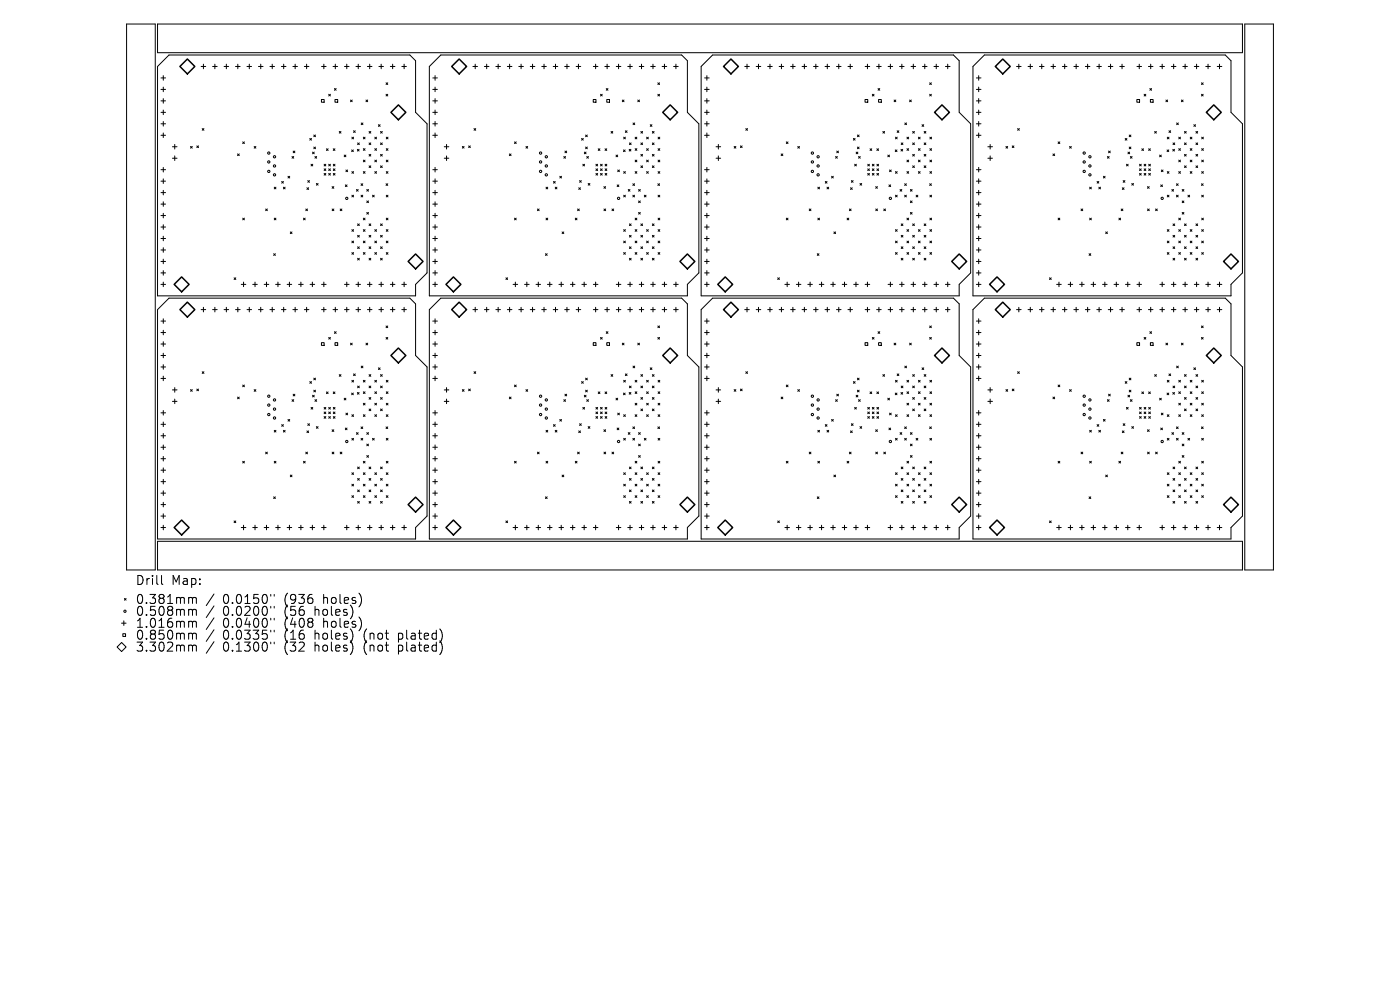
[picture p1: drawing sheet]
<svg xmlns="http://www.w3.org/2000/svg" width="297mm" height="210mm" viewBox="0 0 297 210" stroke-linecap="round" stroke-linejoin="round" font-family="sans-serif">
<defs><g id="words">
<g font-size="2.7">
<text x="28.7" y="124.4">Drill</text>
<text x="36.3" y="124.4">Map:</text>
<text x="28.7" y="128.4">0.381mm</text>
<text x="28.7" y="130.9">0.508mm</text>
<text x="47.3" y="128.4">0.0150&quot;</text>
<text x="47.3" y="130.9">0.0200&quot;</text>
<text x="60.4" y="128.4">(936</text>
<text x="60.4" y="130.9">(56</text>
<text x="67" y="130.9">holes)</text>
<text x="68.8" y="128.4">holes)</text>
<text x="28.7" y="133.4">1.016mm</text>
<text x="28.7" y="136">0.850mm</text>
<text x="47.3" y="133.4">0.0400&quot;</text>
<text x="47.3" y="136">0.0335&quot;</text>
<text x="60.4" y="133.4">(408</text>
<text x="60.4" y="136">(16</text>
<text x="67" y="136">holes)</text>
<text x="68.8" y="133.4">holes)</text>
<text x="77.6" y="136">(not</text>
<text x="85.1" y="136">plated)</text>
<text x="28.7" y="138.5">3.302mm</text>
<text x="47.3" y="138.5">0.1300&quot;</text>
<text x="60.4" y="138.5">(32</text>
<text x="67" y="138.5">holes)</text>
<text x="77.6" y="138.5">(not</text>
<text x="85.1" y="138.5">plated)</text>
</g>
</g></defs>
<g fill="none" stroke="#000" stroke-width=".21">
<path d="M26.9 5.1h6v115.8h-6zM33.4 5.1h230.2v6.1h-230.2zM33.4 14.1l2.5-2.4h51l1.3 1.2v10.9l2.4 2.5v31.6l-2.4 2.4v2.5h-54.8zM34.2 16.5h.9M34.2 19h.9M34.6 16v1M34.6 18.5v1M42.7 14.1h.9M43.2 13.6v1M45.1 14.1h1M45.6 13.6v1M47.5 14.1h1"/>
<path d="M48 13.6v1M50 14.1h.9M50.5 13.6v1M52.4 14.1h1M52.9 13.6v1M54.8 14.1h1M55.3 13.6v1M57.3 14.1h.9M57.8 13.6v1M59.7 14.1h1M60.2 13.6v1M62.1 14.1h1"/>
<path d="M62.6 13.6v1M64.6 14.1h.9M65 13.6v1M68.2 14.1h1M68.7 13.6v1M69.7 20l.4 .4M70.1 20l-.4 .4M70.6 14.1h1M71 18.8l.3 .3M71.1 13.6v1M71.3 18.8l-.3 .3M73.1 14.1h1"/>
<path d="M73.6 13.6v1M75.5 14.1h1M76 13.6v1M77.9 14.1h1M78.4 13.6v1M80.4 14.1h1M80.9 13.6v1M81.9 17.6l.4 .3M81.9 20l.4 .4M82.3 17.6l-.4 .3M82.3 20l-.4 .4M82.8 14.1h1"/>
<path d="M83.3 13.6v1M85.2 14.1h1M85.7 13.6v1M91.1 14.1l2.4-2.4h51.1l1.2 1.2v10.9l2.5 2.5v31.6l-2.5 2.4v2.5h-54.7zM91.8 16.5h1M91.8 19h1M92.3 16v1M92.3 18.5v1M100.3 14.1h1M100.8 13.6v1M102.8 14.1h.9M103.2 13.6v1"/>
<path d="M105.2 14.1h1M105.7 13.6v1M107.6 14.1h1M108.1 13.6v1M110.1 14.1h.9M110.5 13.6v1M112.5 14.1h1M113 13.6v1M114.9 14.1h1M115.4 13.6v1M117.4 14.1h.9M117.8 13.6v1"/>
<path d="M119.8 14.1h1M120.3 13.6v1M122.2 14.1h1M122.7 13.6v1M125.9 14.1h.9M126.4 13.6v1M127.4 20l.4 .4M127.8 20l-.4 .4M128.3 14.1h1M128.6 18.8l.4 .3M128.8 13.6v1M129 18.8l-.4 .3"/>
<path d="M130.7 14.1h1M131.2 13.6v1M133.2 14.1h.9M133.7 13.6v1M135.6 14.1h1M136.1 13.6v1M138 14.1h1M138.5 13.6v1M139.6 17.6l.3 .3M139.6 20l.3 .4M139.9 17.6l-.3 .3M139.9 20l-.3 .4"/>
<path d="M140.5 14.1h.9M141 13.6v1M142.9 14.1h1M143.4 13.6v1M148.7 14.1l2.5-2.4h51.1l1.2 1.2v10.9l2.4 2.5v31.6l-2.4 2.4v2.5h-54.8zM149.5 16.5h.9M149.5 19h.9M150 16v1M150 18.5v1M158 14.1h1M158.5 13.6v1M160.4 14.1h1"/>
<path d="M160.9 13.6v1M162.9 14.1h.9M163.3 13.6v1M165.3 14.1h1M165.8 13.6v1M167.7 14.1h1M168.2 13.6v1M170.2 14.1h.9M170.6 13.6v1M172.6 14.1h1M173.1 13.6v1M175 14.1h1"/>
<path d="M175.5 13.6v1M177.5 14.1h.9M177.9 13.6v1M179.9 14.1h1M180.4 13.6v1M183.5 14.1h1M184 13.6v1M185.1 20l.3 .4M185.4 20l-.3 .4M186 14.1h.9M186.3 18.8l.3 .3M186.5 13.6v1"/>
<path d="M186.6 18.8l-.3 .3M188.4 14.1h1M188.9 13.6v1M190.8 14.1h1M191.3 13.6v1M193.3 14.1h.9M193.8 13.6v1M195.7 14.1h1M196.2 13.6v1M197.2 17.6l.4 .3M197.2 20l.4 .4M197.6 17.6l-.4 .3"/>
<path d="M197.6 20l-.4 .4M198.1 14.1h1M198.6 13.6v1M200.6 14.1h.9M201.1 13.6v1M207.1 16.5h1M207.1 19h1M207.6 16v1M207.6 18.5v1M208.8 11.7h51.1l1.2 1.2v10.9l2.5 2.5v31.6l-2.5 2.4v2.5h-54.7v-48.7zM215.7 14.1h.9M216.1 13.6v1"/>
<path d="M218.1 14.1h1M218.6 13.6v1M220.5 14.1h1M221 13.6v1M223 14.1h.9M223.4 13.6v1M225.4 14.1h1M225.9 13.6v1M227.8 14.1h1M228.3 13.6v1M230.2 14.1h1M230.7 13.6v1"/>
<path d="M232.7 14.1h1M233.2 13.6v1M235.1 14.1h1M235.6 13.6v1M237.5 14.1h1M238 13.6v1M241.2 14.1h1M241.7 13.6v1M242.7 20l.4 .4M243.1 20l-.4 .4M243.6 14.1h1M243.9 18.8l.4 .3"/>
<path d="M244.1 13.6v1M244.3 18.8l-.4 .3M246.1 14.1h.9M246.6 13.6v1M248.5 14.1h1M249 13.6v1M250.9 14.1h1M251.4 13.6v1M253.4 14.1h.9M253.8 13.6v1M254.9 17.6l.3 .3M254.9 20l.3 .4"/>
<path d="M255.2 17.6l-.3 .3M255.2 20l-.3 .4M255.8 14.1h1M256.3 13.6v1M258.2 14.1h1M258.7 13.6v1M264.1 5.1h6v115.8h-6zM34.2 21.4h.9M34.2 23.8h.9M34.2 26.3h.9M34.2 28.7h.9M34.2 36h.9"/>
<path d="M34.2 38.4h.9M34.6 20.9v1M34.6 23.3v1M34.6 25.8v1M34.6 28.2v1M34.6 35.5v1M34.6 37.9v1M36.6 31.1h1M36.6 33.6h1M37.1 30.6v1M37.1 33.1v.9M40.4 31.1l.4 .3"/>
<path d="M40.8 31.1l-.4 .3M41.8 30.9l.3 .4M42.1 30.9l-.3 .4M42.9 27.3l.4 .3M43.3 27.3l-.4 .3M50.4 32.7l.4 .3M50.8 32.7l-.4 .3M51.5 30.1l.4 .4M51.9 30.1l-.4 .4M53.9 31.1l.4 .3M54.3 31.1l-.4 .3M58.2 39.7l.3 .4"/>
<path d="M58.5 39.7l-.3 .4M59.8 38.5l.3 .4M60.1 38.5l-.3 .4M60.1 39.7l.4 .4M60.5 39.7l-.4 .4M61.1 37.4l.4 .4M61.5 37.4l-.4 .4M61.9 33.2l.4 .4M62.2 32l.4 .4M62.3 33.2l-.4 .4M62.6 32l-.4 .4M65.1 39.8l.4 .4"/>
<path d="M65.3 38.3l.4 .4M65.5 39.8l-.4 .4M65.7 38.3l-.4 .4M65.7 29.4l.4 .3M66 34.8l.4 .4M66.1 29.4l-.4 .3M66.3 32.3l.4 .3M66.4 34.8l-.4 .4M66.6 28.6l.3 .4M66.6 31.2l.3 .4M66.7 32.3l-.4 .3M66.8 33.2l.4 .4"/>
<path d="M66.9 31.2l-.3 .4M66.9 28.6l-.3 .4M67.1 38.9l.4 .4M67.2 33.2l-.4 .4M67.5 38.9l-.4 .4M68.2 21.1h.6v.6h-.6zM68.8 34.8l.3 .4M68.8 35.8l.3 .4M68.8 36.8l.3 .4M69.1 34.8l-.3 .4M69.1 35.8l-.3 .4M69.1 36.8l-.3 .4"/>
<path d="M69.2 31.6l.4 .3M69.6 31.6l-.4 .3M69.7 35.8l.4 .4M69.7 36.8l.4 .4M69.7 34.8l.4 .4M70.1 34.8l-.4 .4M70.1 35.8l-.4 .4M70.1 36.8l-.4 .4M70.5 39.6l.3 .3M70.7 31.6l.4 .3M70.7 36.8l.4 .4M70.7 35.8l.4 .4"/>
<path d="M70.7 34.8l.4 .4M70.8 39.6l-.3 .3M71.1 31.6l-.4 .3M71.1 21.1h.5v.6h-.5zM71.1 34.8l-.4 .4M71.1 35.8l-.4 .4M71.1 36.8l-.4 .4M72 27.9l.3 .3M72.3 27.9l-.3 .3M73 32.9l.4 .4M73.3 39.2l.3 .4M73.4 32.9l-.4 .4"/>
<path d="M73.4 36.1l.3 .3M73.6 39.2l-.3 .4M73.7 36.1l-.3 .3M74.4 21.2l.3 .4M74.6 31.8l.4 .4M74.6 29.1l.4 .4M74.6 36.4l.4 .4M74.7 21.2l-.3 .4M75 31.8l-.4 .4M75 27.7l.4 .4M75 29.1l-.4 .4M75 36.4l-.4 .4"/>
<path d="M75.4 27.7l-.4 .4M75.8 31.7l.4 .3M75.9 30.3l.3 .4M76.2 31.7l-.4 .3M76.2 30.3l-.3 .4M76.6 39l.4 .3M76.6 26.1l.4 .3M77 39l-.4 .3M77 26.1l-.4 .3M77.1 31.5l.3 .4M77.1 29.1l.3 .4M77.1 34l.3 .3"/>
<path d="M77.1 36.4l.3 .4M77.4 31.5l-.3 .4M77.4 29.1l-.3 .4M77.4 34l-.3 .3M77.4 36.4l-.3 .4M77.6 21.2l.4 .4M78 21.2l-.4 .4M78.3 32.7l.4 .4M78.3 30.3l.4 .4M78.3 35.2l.4 .3M78.3 27.9l.4 .3M78.7 30.3l-.4 .4"/>
<path d="M78.7 27.9l-.4 .3M78.7 32.7l-.4 .4M78.7 35.2l-.4 .3M79.5 34l.4 .3M79.5 31.5l.4 .4M79.5 36.4l.4 .4M79.5 29.1l.4 .4M79.9 29.1l-.4 .4M79.9 31.5l-.4 .4M79.9 34l-.4 .3M79.9 36.4l-.4 .4M80.3 26.4l.3 .4"/>
<path d="M80.6 26.4l-.3 .4M80.7 35.2l.4 .3M80.7 32.7l.4 .4M80.7 30.3l.4 .4M80.7 27.9l.4 .3M81.1 27.9l-.4 .3M81.1 30.3l-.4 .4M81.1 32.7l-.4 .4M81.1 35.2l-.4 .3M81.9 39l.4 .3M81.9 36.4l.4 .4M81.9 34l.4 .3"/>
<path d="M81.9 31.5l.4 .4M81.9 29.1l.4 .4M82.3 39l-.4 .3M82.3 29.1l-.4 .4M82.3 31.5l-.4 .4M82.3 34l-.4 .3M82.3 36.4l-.4 .4M91.8 21.4h1M91.8 23.8h1M91.8 26.3h1M91.8 28.7h1M91.8 36h1"/>
<path d="M91.8 38.4h1M92.3 20.9v1M92.3 23.3v1M92.3 25.8v1M92.3 28.2v1M92.3 35.5v1M92.3 37.9v1M94.2 31.1h1M94.2 33.6h1M94.7 30.6v1M94.7 33.1v.9M98.1 31.1l.3 .3"/>
<path d="M98.4 31.1l-.3 .3M99.4 30.9l.4 .4M99.8 30.9l-.4 .4M100.6 27.3l.3 .3M100.9 27.3l-.3 .3M108.1 32.7l.3 .3M108.4 32.7l-.3 .3M109.1 30.1l.4 .4M109.5 30.1l-.4 .4M111.6 31.1l.3 .3M111.9 31.1l-.3 .3M115.8 39.7l.4 .4"/>
<path d="M116.2 39.7l-.4 .4M117.4 38.5l.4 .4M117.8 38.5l-.4 .4M117.8 39.7l.3 .4M118.1 39.7l-.3 .4M118.8 37.4l.3 .4M119.1 37.4l-.3 .4M119.6 33.2l.4 .4M119.9 32l.3 .4M120 33.2l-.4 .4M120.2 32l-.3 .4M122.8 39.8l.3 .4"/>
<path d="M123 38.3l.3 .4M123.1 39.8l-.3 .4M123.3 38.3l-.3 .4M123.4 29.4l.3 .3M123.6 34.8l.4 .4M123.7 29.4l-.3 .3M124 32.3l.3 .3M124 34.8l-.4 .4M124.2 28.6l.4 .4M124.2 31.2l.4 .4M124.3 32.3l-.3 .3M124.5 33.2l.3 .4"/>
<path d="M124.6 31.2l-.4 .4M124.6 28.6l-.4 .4M124.8 38.9l.3 .4M124.8 33.2l-.3 .4M125.1 38.9l-.3 .4M125.9 21.1h.5v.6h-.5zM126.4 34.8l.4 .4M126.4 35.8l.4 .4M126.4 36.8l.4 .4M126.8 35.8l-.4 .4M126.8 34.8l-.4 .4M126.8 36.8l-.4 .4"/>
<path d="M126.9 31.6l.4 .3M127.3 31.6l-.4 .3M127.4 35.8l.4 .4M127.4 36.8l.4 .4M127.4 34.8l.4 .4M127.8 34.8l-.4 .4M127.8 35.8l-.4 .4M127.8 36.8l-.4 .4M128.1 39.6l.4 .3M128.4 31.6l.3 .3M128.4 36.8l.3 .4M128.4 35.8l.3 .4"/>
<path d="M128.4 34.8l.3 .4M128.5 39.6l-.4 .3M128.7 31.6l-.3 .3M128.7 21.1h.6v.6h-.6zM128.7 34.8l-.3 .4M128.7 35.8l-.3 .4M128.7 36.8l-.3 .4M129.6 27.9l.4 .3M130 27.9l-.4 .3M130.7 32.9l.3 .4M130.9 39.2l.4 .4M131 32.9l-.3 .4"/>
<path d="M131 36.1l.4 .3M131.3 39.2l-.4 .4M131.4 36.1l-.4 .3M132 21.2l.4 .4M132.3 31.8l.3 .4M132.3 29.1l.4 .4M132.3 36.4l.4 .4M132.4 21.2l-.4 .4M132.6 31.8l-.3 .4M132.7 27.7l.3 .4M132.7 29.1l-.4 .4M132.7 36.4l-.4 .4"/>
<path d="M133 27.7l-.3 .4M133.5 31.7l.3 .3M133.5 30.3l.4 .4M133.8 31.7l-.3 .3M133.9 30.3l-.4 .4M134.3 39l.3 .3M134.3 26.1l.4 .3M134.6 39l-.3 .3M134.7 26.1l-.4 .3M134.7 31.5l.4 .4M134.7 29.1l.4 .4M134.7 34l.4 .3"/>
<path d="M134.7 36.4l.4 .4M135.1 31.5l-.4 .4M135.1 34l-.4 .3M135.1 29.1l-.4 .4M135.1 36.4l-.4 .4M135.3 21.2l.4 .4M135.7 21.2l-.4 .4M136 32.7l.3 .4M136 30.3l.3 .4M136 35.2l.3 .3M136 27.9l.3 .3M136.3 30.3l-.3 .4"/>
<path d="M136.3 32.7l-.3 .4M136.3 27.9l-.3 .3M136.3 35.2l-.3 .3M137.2 34l.3 .3M137.2 31.5l.3 .4M137.2 36.4l.3 .4M137.2 29.1l.3 .4M137.5 29.1l-.3 .4M137.5 31.5l-.3 .4M137.5 34l-.3 .3M137.5 36.4l-.3 .4M137.9 26.4l.4 .4"/>
<path d="M138.3 26.4l-.4 .4M138.4 35.2l.4 .3M138.4 32.7l.4 .4M138.4 30.3l.4 .4M138.4 27.9l.4 .3M138.8 27.9l-.4 .3M138.8 30.3l-.4 .4M138.8 32.7l-.4 .4M138.8 35.2l-.4 .3M139.6 39l.3 .3M139.6 36.4l.4 .4M139.6 34l.4 .3"/>
<path d="M139.6 31.5l.4 .4M139.6 29.1l.4 .4M139.9 39l-.3 .3M140 29.1l-.4 .4M140 31.5l-.4 .4M140 34l-.4 .3M140 36.4l-.4 .4M149.5 21.4h.9M149.5 23.8h.9M149.5 26.3h.9M149.5 28.7h.9M149.5 36h.9"/>
<path d="M149.5 38.4h.9M150 20.9v1M150 23.3v1M150 25.8v1M150 28.2v1M150 35.5v1M150 37.9v1M151.9 31.1h1M151.9 33.6h1M152.4 30.6v1M152.4 33.1v.9M155.7 31.1l.4 .3"/>
<path d="M156.1 31.1l-.4 .3M157.1 30.9l.3 .4M157.4 30.9l-.3 .4M158.2 27.3l.4 .3M158.6 27.3l-.4 .3M165.7 32.7l.4 .3M166.1 32.7l-.4 .3M166.8 30.1l.4 .4M167.2 30.1l-.4 .4M169.2 31.1l.4 .3M169.6 31.1l-.4 .3M173.5 39.7l.4 .4"/>
<path d="M173.9 39.7l-.4 .4M175.1 38.5l.3 .4M175.4 38.5l-.3 .4M175.4 39.7l.4 .4M175.8 39.7l-.4 .4M176.4 37.4l.4 .4M176.8 37.4l-.4 .4M177.3 33.2l.3 .4M177.5 32l.4 .4M177.6 33.2l-.3 .4M177.9 32l-.4 .4M180.4 39.8l.4 .4"/>
<path d="M180.6 38.3l.4 .4M180.8 39.8l-.4 .4M181 38.3l-.4 .4M181 29.4l.4 .3M181.3 34.8l.4 .4M181.4 29.4l-.4 .3M181.6 32.3l.4 .3M181.7 34.8l-.4 .4M181.9 28.6l.4 .4M181.9 31.2l.4 .4M182 32.3l-.4 .3M182.1 33.2l.4 .4"/>
<path d="M182.3 31.2l-.4 .4M182.3 28.6l-.4 .4M182.4 38.9l.4 .4M182.5 33.2l-.4 .4M182.8 38.9l-.4 .4M183.5 21.1h.6v.6h-.6zM184.1 34.8l.3 .4M184.1 35.8l.3 .4M184.1 36.8l.3 .4M184.4 35.8l-.3 .4M184.4 34.8l-.3 .4M184.4 36.8l-.3 .4"/>
<path d="M184.6 31.6l.3 .3M184.9 31.6l-.3 .3M185.1 35.8l.3 .4M185.1 36.8l.3 .4M185.1 34.8l.3 .4M185.4 34.8l-.3 .4M185.4 35.8l-.3 .4M185.4 36.8l-.3 .4M185.8 39.6l.3 .3M186 31.6l.4 .3M186 36.8l.4 .4M186 35.8l.4 .4"/>
<path d="M186 34.8l.4 .4M186.1 39.6l-.3 .3M186.4 31.6l-.4 .3M186.4 21.1h.6v.6h-.6zM186.4 34.8l-.4 .4M186.4 35.8l-.4 .4M186.4 36.8l-.4 .4M187.3 27.9l.4 .3M187.7 27.9l-.4 .3M188.3 32.9l.4 .4M188.6 39.2l.3 .4M188.7 32.9l-.4 .4"/>
<path d="M188.7 36.1l.4 .3M188.9 39.2l-.3 .4M189.1 36.1l-.4 .3M189.7 21.2l.3 .4M189.9 31.8l.4 .4M190 29.1l.3 .4M190 36.4l.3 .4M190 21.2l-.3 .4M190.3 31.8l-.4 .4M190.3 27.7l.4 .4M190.3 29.1l-.3 .4M190.3 36.4l-.3 .4"/>
<path d="M190.7 27.7l-.4 .4M191.1 31.7l.4 .3M191.2 30.3l.4 .4M191.5 31.7l-.4 .3M191.6 30.3l-.4 .4M191.9 39l.4 .3M192 26.1l.3 .3M192.3 39l-.4 .3M192.3 26.1l-.3 .3M192.4 31.5l.4 .4M192.4 29.1l.4 .4M192.4 34l.4 .3"/>
<path d="M192.4 36.4l.4 .4M192.8 34l-.4 .3M192.8 29.1l-.4 .4M192.8 31.5l-.4 .4M192.8 36.4l-.4 .4M193 21.2l.3 .4M193.3 21.2l-.3 .4M193.6 32.7l.4 .4M193.6 30.3l.4 .4M193.6 35.2l.4 .3M193.6 27.9l.4 .3M194 32.7l-.4 .4"/>
<path d="M194 27.9l-.4 .3M194 30.3l-.4 .4M194 35.2l-.4 .3M194.8 34l.4 .3M194.8 31.5l.4 .4M194.8 36.4l.4 .4M194.8 29.1l.4 .4M195.2 31.5l-.4 .4M195.2 29.1l-.4 .4M195.2 34l-.4 .3M195.2 36.4l-.4 .4M195.6 26.4l.4 .4"/>
<path d="M196 26.4l-.4 .4M196.1 35.2l.3 .3M196.1 32.7l.3 .4M196.1 27.9l.3 .3M196.1 30.3l.3 .4M196.4 30.3l-.3 .4M196.4 27.9l-.3 .3M196.4 32.7l-.3 .4M196.4 35.2l-.3 .3M197.2 39l.4 .3M197.3 34l.3 .3M197.3 29.1l.3 .4"/>
<path d="M197.3 31.5l.3 .4M197.3 36.4l.3 .4M197.6 39l-.4 .3M197.6 29.1l-.3 .4M197.6 31.5l-.3 .4M197.6 34l-.3 .3M197.6 36.4l-.3 .4M207.1 21.4h1M207.1 23.8h1M207.1 26.3h1M207.1 28.7h1M207.1 36h1"/>
<path d="M207.1 38.4h1M207.6 20.9v1M207.6 23.3v1M207.6 25.8v1M207.6 28.2v1M207.6 35.5v1M207.6 37.9v1M209.6 31.1h.9M209.6 33.6h.9M210.1 30.6v1M210.1 33.1v.9M213.4 31.1l.4 .3"/>
<path d="M213.8 31.1l-.4 .3M214.7 30.9l.4 .4M215.1 30.9l-.4 .4M215.9 27.3l.3 .3M216.2 27.3l-.3 .3M223.4 32.7l.3 .3M223.7 32.7l-.3 .3M224.5 30.1l.3 .4M224.8 30.1l-.3 .4M226.9 31.1l.4 .3M227.3 31.1l-.4 .3M231.2 39.7l.3 .4"/>
<path d="M231.5 39.7l-.3 .4M232.7 38.5l.4 .4M233.1 38.5l-.4 .4M233.1 39.7l.4 .4M233.5 39.7l-.4 .4M234.1 37.4l.3 .4M234.4 37.4l-.3 .4M234.9 33.2l.4 .4M235.2 32l.3 .4M235.3 33.2l-.4 .4M235.5 32l-.3 .4M238.1 39.8l.4 .4"/>
<path d="M238.3 38.3l.3 .4M238.5 39.8l-.4 .4M238.6 38.3l-.3 .4M238.7 29.4l.4 .3M239 34.8l.3 .4M239.1 29.4l-.4 .3M239.3 32.3l.4 .3M239.3 34.8l-.3 .4M239.6 28.6l.3 .4M239.6 31.2l.3 .4M239.7 32.3l-.4 .3M239.8 33.2l.4 .4"/>
<path d="M239.9 31.2l-.3 .4M239.9 28.6l-.3 .4M240.1 38.9l.4 .4M240.2 33.2l-.4 .4M240.5 38.9l-.4 .4M241.2 21.1h.6v.6h-.6zM241.7 34.8l.4 .4M241.7 35.8l.4 .4M241.7 36.8l.4 .4M242.1 35.8l-.4 .4M242.1 34.8l-.4 .4M242.1 36.8l-.4 .4"/>
<path d="M242.2 31.6l.4 .3M242.6 31.6l-.4 .3M242.7 35.8l.4 .4M242.7 36.8l.4 .4M242.7 34.8l.4 .4M243.1 34.8l-.4 .4M243.1 35.8l-.4 .4M243.1 36.8l-.4 .4M243.4 39.6l.4 .3M243.7 31.6l.3 .3M243.7 36.8l.4 .4M243.7 35.8l.4 .4"/>
<path d="M243.7 34.8l.4 .4M243.8 39.6l-.4 .3M244 31.6l-.3 .3M244 21.1h.6v.6h-.6zM244.1 34.8l-.4 .4M244.1 35.8l-.4 .4M244.1 36.8l-.4 .4M245 27.9l.3 .3M245.3 27.9l-.3 .3M246 32.9l.4 .4M246.2 39.2l.4 .4M246.4 32.9l-.4 .4"/>
<path d="M246.4 36.1l.3 .3M246.6 39.2l-.4 .4M246.7 36.1l-.3 .3M247.3 21.2l.4 .4M247.6 31.8l.3 .4M247.6 29.1l.4 .4M247.6 36.4l.4 .4M247.7 21.2l-.4 .4M247.9 31.8l-.3 .4M248 27.7l.4 .4M248 29.1l-.4 .4M248 36.4l-.4 .4"/>
<path d="M248.4 27.7l-.4 .4M248.8 31.7l.4 .3M248.8 30.3l.4 .4M249.2 31.7l-.4 .3M249.2 30.3l-.4 .4M249.6 39l.3 .3M249.6 26.1l.4 .3M249.9 39l-.3 .3M250 26.1l-.4 .3M250.1 31.5l.3 .4M250.1 29.1l.3 .4M250.1 34l.3 .3"/>
<path d="M250.1 36.4l.3 .4M250.4 34l-.3 .3M250.4 29.1l-.3 .4M250.4 31.5l-.3 .4M250.4 36.4l-.3 .4M250.6 21.2l.4 .4M251 21.2l-.4 .4M251.3 32.7l.3 .4M251.3 30.3l.3 .4M251.3 35.2l.3 .3M251.3 27.9l.3 .3M251.6 32.7l-.3 .4"/>
<path d="M251.6 27.9l-.3 .3M251.6 30.3l-.3 .4M251.6 35.2l-.3 .3M252.5 34l.4 .3M252.5 31.5l.4 .4M252.5 36.4l.4 .4M252.5 29.1l.4 .4M252.9 31.5l-.4 .4M252.9 29.1l-.4 .4M252.9 34l-.4 .3M252.9 36.4l-.4 .4M253.3 26.4l.3 .4"/>
<path d="M253.6 26.4l-.3 .4M253.7 35.2l.4 .3M253.7 32.7l.4 .4M253.7 30.3l.4 .4M253.7 27.9l.4 .3M254.1 30.3l-.4 .4M254.1 27.9l-.4 .3M254.1 32.7l-.4 .4M254.1 35.2l-.4 .3M254.9 39l.3 .3M254.9 29.1l.4 .4M254.9 31.5l.4 .4"/>
<path d="M254.9 34l.4 .3M254.9 36.4l.4 .4M255.2 39l-.3 .3M255.3 29.1l-.4 .4M255.3 31.5l-.4 .4M255.3 34l-.4 .3M255.3 36.4l-.4 .4M34.2 40.9h.9M34.2 43.3h.9M34.2 45.7h.9M34.2 48.2h.9M34.2 50.6h.9"/>
<path d="M34.2 53h.9M34.2 55.5h.9M34.2 57.9h.9M34.6 40.4v.9M34.6 42.8v1M34.6 45.2v1M34.6 47.7v.9M34.6 50.1v1M34.6 52.5v1M34.6 55v.9M34.6 57.4v1M34.6 59.8v1"/>
<path d="M49.7 58.9l.3 .4M50 58.9l-.3 .4M51.5 46.3l.4 .3M51.7 59.8v1M51.9 46.3l-.4 .3M54.1 59.8v1M56.4 44.3l.3 .4M56.5 59.8v1M56.7 44.3l-.3 .4M58.1 53.8l.3 .4M58.2 46.3l.3 .3M58.4 53.8l-.3 .4"/>
<path d="M58.5 46.3l-.3 .3M59 59.8v1M61.4 59.8v1M61.6 49.2l.3 .4M61.9 49.2l-.3 .4M63.8 59.8v1M64.4 46.3l.3 .3M64.7 46.3l-.3 .3M64.9 44.3l.3 .4M65.2 44.3l-.3 .4M66.3 59.8v1M68.7 59.8v1"/>
<path d="M70.5 44.3l.3 .4M70.8 44.3l-.3 .4M72.2 44.3l.3 .4M72.5 44.3l-.3 .4M73.6 59.8v1M74.6 41.4l.4 .4M74.6 48.7l.4 .4M74.6 51.1l.4 .4M74.6 53.6l.4 .3M75 41.4l-.4 .4M75 48.7l-.4 .4M75 51.1l-.4 .4"/>
<path d="M75 53.6l-.4 .3M75.6 40.2l.4 .4M75.9 52.4l.3 .3M75.9 54.8l.3 .4M75.9 47.5l.3 .4M75.9 49.9l.3 .4M76 40.2l-.4 .4M76 59.8v1M76.2 47.5l-.3 .4M76.2 49.9l-.3 .4M76.2 52.4l-.3 .3M76.2 54.8l-.3 .4"/>
<path d="M76.6 41.4l.4 .4M77 41.4l-.4 .4M77.1 53.6l.3 .3M77.1 48.7l.3 .4M77.1 51.1l.3 .4M77.1 46.3l.3 .3M77.4 46.3l-.3 .3M77.4 48.7l-.3 .4M77.4 51.1l-.3 .4M77.4 53.6l-.3 .3M77.8 40.2l.4 .4M77.8 42.6l.4 .4"/>
<path d="M77.8 45.1l.4 .3M78.2 40.2l-.4 .4M78.2 42.6l-.4 .4M78.2 45.1l-.4 .3M78.3 54.8l.4 .4M78.3 49.9l.4 .4M78.3 52.4l.4 .3M78.3 47.5l.4 .4M78.4 59.8v1M78.7 47.5l-.4 .4M78.7 49.9l-.4 .4M78.7 52.4l-.4 .3"/>
<path d="M78.7 54.8l-.4 .4M79 41.4l.4 .4M79.4 41.4l-.4 .4M79.5 51.1l.4 .4M79.5 53.6l.4 .3M79.5 48.7l.4 .4M79.9 48.7l-.4 .4M79.9 51.1l-.4 .4M79.9 53.6l-.4 .3M80.7 47.5l.4 .4M80.7 52.4l.4 .3M80.7 54.8l.4 .4"/>
<path d="M80.7 49.9l.4 .4M80.9 59.8v1M81.1 47.5l-.4 .4M81.1 49.9l-.4 .4M81.1 52.4l-.4 .3M81.1 54.8l-.4 .4M81.9 48.7l.4 .4M81.9 53.6l.4 .3M81.9 51.1l.4 .4M81.9 41.4l.4 .4M81.9 46.3l.4 .3M82.3 41.4l-.4 .4"/>
<path d="M82.3 46.3l-.4 .3M82.3 48.7l-.4 .4M82.3 51.1l-.4 .4M82.3 53.6l-.4 .3M83.3 59.8v1M85.7 59.8v1M91.8 40.9h1M91.8 43.3h1M91.8 45.7h1M91.8 48.2h1M91.8 50.6h1M91.8 53h1"/>
<path d="M91.8 55.5h1M91.8 57.9h1M92.3 40.4v.9M92.3 42.8v1M92.3 45.2v1M92.3 47.7v.9M92.3 50.1v1M92.3 52.5v1M92.3 55v.9M92.3 57.4v1M92.3 59.8v1M107.3 58.9l.4 .4"/>
<path d="M107.7 58.9l-.4 .4M109.1 46.3l.4 .3M109.3 59.8v1M109.5 46.3l-.4 .3M111.8 59.8v1M114 44.3l.4 .4M114.2 59.8v1M114.4 44.3l-.4 .4M115.7 53.8l.4 .4M115.8 46.3l.4 .3M116.1 53.8l-.4 .4M116.2 46.3l-.4 .3"/>
<path d="M116.6 59.8v1M119.1 59.8v1M119.2 49.2l.4 .4M119.6 49.2l-.4 .4M121.5 59.8v1M122 46.3l.4 .3M122.4 46.3l-.4 .3M122.5 44.3l.4 .4M122.9 44.3l-.4 .4M123.9 59.8v1M126.4 59.8v1M128.1 44.3l.4 .4"/>
<path d="M128.5 44.3l-.4 .4M129.8 44.3l.4 .4M130.2 44.3l-.4 .4M131.2 59.8v1M132.3 41.4l.4 .4M132.3 48.7l.4 .4M132.3 51.1l.4 .4M132.3 53.6l.4 .3M132.7 41.4l-.4 .4M132.7 48.7l-.4 .4M132.7 51.1l-.4 .4M132.7 53.6l-.4 .3"/>
<path d="M133.3 40.2l.3 .4M133.5 49.9l.4 .4M133.5 52.4l.4 .3M133.5 54.8l.4 .4M133.5 47.5l.4 .4M133.6 40.2l-.3 .4M133.7 59.8v1M133.9 47.5l-.4 .4M133.9 49.9l-.4 .4M133.9 52.4l-.4 .3M133.9 54.8l-.4 .4M134.3 41.4l.3 .4"/>
<path d="M134.6 41.4l-.3 .4M134.7 51.1l.4 .4M134.7 53.6l.4 .3M134.7 48.7l.4 .4M134.7 46.3l.4 .3M135.1 46.3l-.4 .3M135.1 48.7l-.4 .4M135.1 51.1l-.4 .4M135.1 53.6l-.4 .3M135.5 40.2l.3 .4M135.5 42.6l.3 .4M135.5 45.1l.3 .3"/>
<path d="M135.8 40.2l-.3 .4M135.8 42.6l-.3 .4M135.8 45.1l-.3 .3M136 52.4l.3 .3M136 54.8l.3 .4M136 49.9l.3 .4M136 47.5l.3 .4M136.1 59.8v1M136.3 47.5l-.3 .4M136.3 49.9l-.3 .4M136.3 52.4l-.3 .3M136.3 54.8l-.3 .4"/>
<path d="M136.7 41.4l.4 .4M137.1 41.4l-.4 .4M137.2 53.6l.3 .3M137.2 51.1l.3 .4M137.2 48.7l.3 .4M137.5 48.7l-.3 .4M137.5 51.1l-.3 .4M137.5 53.6l-.3 .3M138.4 54.8l.4 .4M138.4 49.9l.4 .4M138.4 47.5l.4 .4M138.4 52.4l.4 .3"/>
<path d="M138.5 59.8v1M138.8 47.5l-.4 .4M138.8 49.9l-.4 .4M138.8 52.4l-.4 .3M138.8 54.8l-.4 .4M139.6 51.1l.4 .4M139.6 48.7l.4 .4M139.6 53.6l.4 .3M139.6 41.4l.4 .4M139.6 46.3l.4 .3M140 41.4l-.4 .4M140 46.3l-.4 .3"/>
<path d="M140 48.7l-.4 .4M140 51.1l-.4 .4M140 53.6l-.4 .3M141 59.8v1M143.4 59.8v1M149.5 40.9h.9M149.5 43.3h.9M149.5 45.7h.9M149.5 48.2h.9M149.5 50.6h.9M149.5 53h.9M149.5 55.5h.9"/>
<path d="M149.5 57.9h.9M150 40.4v.9M150 42.8v1M150 45.2v1M150 47.7v.9M150 50.1v1M150 52.5v1M150 55v.9M150 57.4v1M150 59.8v1M165 58.9l.3 .4M165.3 58.9l-.3 .4"/>
<path d="M166.8 46.3l.4 .3M167 59.8v1M167.2 46.3l-.4 .3M169.4 59.8v1M171.7 44.3l.3 .4M171.9 59.8v1M172 44.3l-.3 .4M173.4 53.8l.3 .4M173.5 46.3l.4 .3M173.7 53.8l-.3 .4M173.9 46.3l-.4 .3M174.3 59.8v1"/>
<path d="M176.7 59.8v1M176.9 49.2l.4 .4M177.3 49.2l-.4 .4M179.2 59.8v1M179.7 46.3l.4 .3M180.1 46.3l-.4 .3M180.2 44.3l.4 .4M180.6 44.3l-.4 .4M181.6 59.8v1M184 59.8v1M185.8 44.3l.4 .4M186.2 44.3l-.4 .4"/>
<path d="M187.5 44.3l.4 .4M187.9 44.3l-.4 .4M188.9 59.8v1M190 41.4l.3 .4M190 48.7l.3 .4M190 51.1l.3 .4M190 53.6l.3 .3M190.3 41.4l-.3 .4M190.3 48.7l-.3 .4M190.3 51.1l-.3 .4M190.3 53.6l-.3 .3M190.9 40.2l.4 .4"/>
<path d="M191.2 49.9l.4 .4M191.2 52.4l.4 .3M191.2 54.8l.4 .4M191.2 47.5l.4 .4M191.3 40.2l-.4 .4M191.3 59.8v1M191.6 47.5l-.4 .4M191.6 49.9l-.4 .4M191.6 52.4l-.4 .3M191.6 54.8l-.4 .4M191.9 41.4l.4 .4M192.3 41.4l-.4 .4"/>
<path d="M192.4 51.1l.4 .4M192.4 53.6l.4 .3M192.4 48.7l.4 .4M192.4 46.3l.4 .3M192.8 46.3l-.4 .3M192.8 48.7l-.4 .4M192.8 51.1l-.4 .4M192.8 53.6l-.4 .3M193.1 40.2l.4 .4M193.1 42.6l.4 .4M193.1 45.1l.4 .3M193.5 40.2l-.4 .4"/>
<path d="M193.5 42.6l-.4 .4M193.5 45.1l-.4 .3M193.6 52.4l.4 .3M193.6 54.8l.4 .4M193.6 49.9l.4 .4M193.6 47.5l.4 .4M193.8 59.8v1M194 47.5l-.4 .4M194 49.9l-.4 .4M194 52.4l-.4 .3M194 54.8l-.4 .4M194.4 41.4l.3 .4"/>
<path d="M194.7 41.4l-.3 .4M194.8 53.6l.4 .3M194.8 51.1l.4 .4M194.8 48.7l.4 .4M195.2 48.7l-.4 .4M195.2 51.1l-.4 .4M195.2 53.6l-.4 .3M196.1 47.5l.3 .4M196.1 54.8l.3 .4M196.1 52.4l.3 .3M196.1 49.9l.3 .4M196.2 59.8v1"/>
<path d="M196.4 47.5l-.3 .4M196.4 49.9l-.3 .4M196.4 52.4l-.3 .3M196.4 54.8l-.3 .4M197.3 48.7l.3 .4M197.3 53.6l.3 .3M197.3 51.1l.3 .4M197.3 41.4l.3 .4M197.3 46.3l.3 .3M197.6 41.4l-.3 .4M197.6 46.3l-.3 .3M197.6 48.7l-.3 .4"/>
<path d="M197.6 51.1l-.3 .4M197.6 53.6l-.3 .3M198.6 59.8v1M201.1 59.8v1M207.1 40.9h1M207.1 43.3h1M207.1 45.7h1M207.1 48.2h1M207.1 50.6h1M207.1 53h1M207.1 55.5h1M207.1 57.9h1"/>
<path d="M207.6 40.4v.9M207.6 42.8v1M207.6 45.2v1M207.6 47.7v.9M207.6 50.1v1M207.6 52.5v1M207.6 55v.9M207.6 57.4v1M207.6 59.8v1M222.6 58.9l.4 .4M223 58.9l-.4 .4M224.5 46.3l.3 .3"/>
<path d="M224.7 59.8v1M224.8 46.3l-.3 .3M227.1 59.8v1M229.3 44.3l.4 .4M229.5 59.8v1M229.7 44.3l-.4 .4M231 53.8l.4 .4M231.2 46.3l.3 .3M231.4 53.8l-.4 .4M231.5 46.3l-.3 .3M232 59.8v1M234.4 59.8v1"/>
<path d="M234.6 49.2l.3 .4M234.9 49.2l-.3 .4M236.8 59.8v1M237.4 46.3l.3 .3M237.7 46.3l-.3 .3M237.9 44.3l.3 .4M238.2 44.3l-.3 .4M239.3 59.8v1M241.7 59.8v1M243.4 44.3l.4 .4M243.8 44.3l-.4 .4M245.2 44.3l.3 .4"/>
<path d="M245.5 44.3l-.3 .4M246.6 59.8v1M247.6 41.4l.4 .4M247.6 48.7l.4 .4M247.6 51.1l.4 .4M247.6 53.6l.4 .3M248 41.4l-.4 .4M248 48.7l-.4 .4M248 51.1l-.4 .4M248 53.6l-.4 .3M248.6 40.2l.4 .4M248.8 49.9l.4 .4"/>
<path d="M248.8 52.4l.4 .3M248.8 54.8l.4 .4M248.8 47.5l.4 .4M249 40.2l-.4 .4M249 59.8v1M249.2 47.5l-.4 .4M249.2 49.9l-.4 .4M249.2 52.4l-.4 .3M249.2 54.8l-.4 .4M249.6 41.4l.3 .4M249.9 41.4l-.3 .4M250.1 51.1l.3 .4"/>
<path d="M250.1 53.6l.3 .3M250.1 48.7l.3 .4M250.1 46.3l.3 .3M250.4 46.3l-.3 .3M250.4 48.7l-.3 .4M250.4 51.1l-.3 .4M250.4 53.6l-.3 .3M250.8 40.2l.4 .4M250.8 42.6l.4 .4M250.8 45.1l.4 .3M251.2 40.2l-.4 .4M251.2 42.6l-.4 .4"/>
<path d="M251.2 45.1l-.4 .3M251.3 52.4l.3 .3M251.3 54.8l.3 .4M251.3 49.9l.3 .4M251.3 47.5l.3 .4M251.4 59.8v1M251.6 47.5l-.3 .4M251.6 49.9l-.3 .4M251.6 52.4l-.3 .3M251.6 54.8l-.3 .4M252 41.4l.4 .4M252.4 41.4l-.4 .4"/>
<path d="M252.5 51.1l.4 .4M252.5 48.7l.4 .4M252.5 53.6l.4 .3M252.9 48.7l-.4 .4M252.9 51.1l-.4 .4M252.9 53.6l-.4 .3M253.7 47.5l.4 .4M253.7 52.4l.4 .3M253.7 49.9l.4 .4M253.7 54.8l.4 .4M253.8 59.8v1M254.1 47.5l-.4 .4"/>
<path d="M254.1 49.9l-.4 .4M254.1 52.4l-.4 .3M254.1 54.8l-.4 .4M254.9 41.4l.4 .4M254.9 46.3l.4 .3M254.9 48.7l.4 .4M254.9 51.1l.4 .4M254.9 53.6l.4 .3M255.3 41.4l-.4 .4M255.3 46.3l-.4 .3M255.3 48.7l-.4 .4M255.3 51.1l-.4 .4"/>
<path d="M255.3 53.6l-.4 .3M256.3 59.8v1M258.7 59.8v1M33.4 65.7l2.5-2.5h51l1.3 1.3v10.9l2.4 2.4v31.7l-2.4 2.4v2.4h-54.8zM34.2 60.3h.9M34.2 68.1h.9M34.2 70.5h.9M34.2 73h.9M34.2 75.4h.9M34.2 77.8h.9M34.6 67.6v1M34.6 70.1v.9"/>
<path d="M34.6 72.5v1M34.6 74.9v1M34.6 77.4v.9M34.6 79.8v1M42.7 65.7h.9M42.9 78.9l.4 .3M43.2 65.2v1M43.3 78.9l-.4 .3M45.1 65.7h1M45.6 65.2v1M47.5 65.7h1M48 65.2v1"/>
<path d="M50 65.7h.9M50.5 65.2v1M51.2 60.3h1M52.4 65.7h1M52.9 65.2v1M53.6 60.3h1M54.8 65.7h1M55.3 65.2v1M56 60.3h1M57.3 65.7h.9M57.8 65.2v1M58.5 60.3h1"/>
<path d="M59.7 65.7h1M60.2 65.2v1M60.9 60.3h1M62.1 65.7h1M62.6 65.2v1M63.3 60.3h1M64.6 65.7h.9M65 65.2v1M65.8 60.3h1M68.2 72.7h.6v.6h-.6zM68.2 60.3h1M68.2 65.7h1"/>
<path d="M68.7 65.2v1M69.7 71.6l.4 .3M70.1 71.6l-.4 .3M70.6 65.7h1M71 70.4l.3 .3M71.1 72.7h.5v.6h-.5zM71.1 65.2v1M71.3 70.4l-.3 .3M72 79.5l.3 .3M72.3 79.5l-.3 .3M73.1 60.3h1M73.1 65.7h1"/>
<path d="M73.6 65.2v1M74.4 72.8l.3 .4M74.7 72.8l-.3 .4M75 79.3l.4 .4M75.4 79.3l-.4 .4M75.5 60.3h1M75.5 65.7h1M76 65.2v1M76.6 77.7l.4 .3M77 77.7l-.4 .3M77.6 72.8l.4 .4M77.9 60.3h1"/>
<path d="M77.9 65.7h1M78 72.8l-.4 .4M78.3 79.5l.4 .3M78.4 65.2v1M78.7 79.5l-.4 .3M80.3 78l.3 .4M80.4 60.3h1M80.4 65.7h1M80.6 78l-.3 .4M80.7 79.5l.4 .3M80.9 65.2v1M81.1 79.5l-.4 .3"/>
<path d="M81.9 69.1l.4 .4M81.9 71.6l.4 .3M82.3 69.1l-.4 .4M82.3 71.6l-.4 .3M82.8 60.3h1M82.8 65.7h1M83.3 65.2v1M85.2 60.3h1M85.2 65.7h1M85.7 65.2v1M91.1 65.7l2.4-2.5h51.1l1.2 1.3v10.9l2.5 2.4v31.7l-2.5 2.4v2.4h-54.7zM91.8 60.3h1"/>
<path d="M91.8 68.1h1M91.8 70.5h1M91.8 73h1M91.8 75.4h1M91.8 77.8h1M92.3 67.6v1M92.3 70.1v.9M92.3 72.5v1M92.3 74.9v1M92.3 77.4v.9M92.3 79.8v1M100.3 65.7h1"/>
<path d="M100.6 78.9l.3 .3M100.8 65.2v1M100.9 78.9l-.3 .3M102.8 65.7h.9M103.2 65.2v1M105.2 65.7h1M105.7 65.2v1M107.6 65.7h1M108.1 65.2v1M108.8 60.3h1M110.1 65.7h.9M110.5 65.2v1"/>
<path d="M111.3 60.3h.9M112.5 65.7h1M113 65.2v1M113.7 60.3h1M114.9 65.7h1M115.4 65.2v1M116.1 60.3h1M117.4 65.7h.9M117.8 65.2v1M118.6 60.3h.9M119.8 65.7h1M120.3 65.2v1"/>
<path d="M121 60.3h1M122.2 65.7h1M122.7 65.2v1M123.4 60.3h1M125.9 72.7h.5v.6h-.5zM125.9 60.3h.9M125.9 65.7h.9M126.4 65.2v1M127.4 71.6l.4 .3M127.8 71.6l-.4 .3M128.3 65.7h1M128.6 70.4l.4 .3"/>
<path d="M128.7 72.7h.6v.6h-.6zM128.8 65.2v1M129 70.4l-.4 .3M129.6 79.5l.4 .3M130 79.5l-.4 .3M130.7 60.3h1M130.7 65.7h1M131.2 65.2v1M132 72.8l.4 .4M132.4 72.8l-.4 .4M132.7 79.3l.3 .4M133 79.3l-.3 .4"/>
<path d="M133.2 60.3h.9M133.2 65.7h.9M133.7 65.2v1M134.3 77.7l.4 .3M134.7 77.7l-.4 .3M135.3 72.8l.4 .4M135.6 60.3h1M135.6 65.7h1M135.7 72.8l-.4 .4M136 79.5l.3 .3M136.1 65.2v1M136.3 79.5l-.3 .3"/>
<path d="M137.9 78l.4 .4M138 60.3h1M138 65.7h1M138.3 78l-.4 .4M138.4 79.5l.4 .3M138.5 65.2v1M138.8 79.5l-.4 .3M139.6 69.1l.3 .4M139.6 71.6l.3 .3M139.9 69.1l-.3 .4M139.9 71.6l-.3 .3M140.5 60.3h.9"/>
<path d="M140.5 65.7h.9M141 65.2v1M142.9 60.3h1M142.9 65.7h1M143.4 65.2v1M148.7 65.7l2.5-2.5h51.1l1.2 1.3v10.9l2.4 2.4v31.7l-2.4 2.4v2.4h-54.8zM149.5 60.3h.9M149.5 68.1h.9M149.5 70.5h.9M149.5 73h.9M149.5 75.4h.9M149.5 77.8h.9"/>
<path d="M150 67.6v1M150 70.1v.9M150 72.5v1M150 74.9v1M150 77.4v.9M150 79.8v1M158 65.7h1M158.2 78.9l.4 .3M158.5 65.2v1M158.6 78.9l-.4 .3M160.4 65.7h1M160.9 65.2v1"/>
<path d="M162.9 65.7h.9M163.3 65.2v1M165.3 65.7h1M165.8 65.2v1M166.5 60.3h1M167.7 65.7h1M168.2 65.2v1M168.9 60.3h1M170.2 65.7h.9M170.6 65.2v1M171.4 60.3h.9M172.6 65.7h1"/>
<path d="M173.1 65.2v1M173.8 60.3h1M175 65.7h1M175.5 65.2v1M176.2 60.3h1M177.5 65.7h.9M177.9 65.2v1M178.7 60.3h.9M179.9 65.7h1M180.4 65.2v1M181.1 60.3h1M183.5 72.7h.6v.6h-.6z"/>
<path d="M183.5 60.3h1M183.5 65.7h1M184 65.2v1M185.1 71.6l.3 .3M185.4 71.6l-.3 .3M186 65.7h.9M186.3 70.4l.3 .3M186.4 72.7h.6v.6h-.6zM186.5 65.2v1M186.6 70.4l-.3 .3M187.3 79.5l.4 .3M187.7 79.5l-.4 .3"/>
<path d="M188.4 60.3h1M188.4 65.7h1M188.9 65.2v1M189.7 72.8l.3 .4M190 72.8l-.3 .4M190.3 79.3l.4 .4M190.7 79.3l-.4 .4M190.8 60.3h1M190.8 65.7h1M191.3 65.2v1M192 77.7l.3 .3M192.3 77.7l-.3 .3"/>
<path d="M193 72.8l.3 .4M193.3 60.3h.9M193.3 65.7h.9M193.3 72.8l-.3 .4M193.6 79.5l.4 .3M193.8 65.2v1M194 79.5l-.4 .3M195.6 78l.4 .4M195.7 60.3h1M195.7 65.7h1M196 78l-.4 .4M196.1 79.5l.3 .3"/>
<path d="M196.2 65.2v1M196.4 79.5l-.3 .3M197.2 69.1l.4 .4M197.2 71.6l.4 .3M197.6 69.1l-.4 .4M197.6 71.6l-.4 .3M198.1 60.3h1M198.1 65.7h1M198.6 65.2v1M200.6 60.3h.9M200.6 65.7h.9M201.1 65.2v1"/>
<path d="M207.1 60.3h1M207.1 68.1h1M207.1 70.5h1M207.1 73h1M207.1 75.4h1M207.1 77.8h1M207.6 67.6v1M207.6 70.1v.9M207.6 72.5v1M207.6 74.9v1M207.6 77.4v.9M207.6 79.8v1"/>
<path d="M208.8 63.2h51.1l1.2 1.3v10.9l2.5 2.4v31.7l-2.5 2.4v2.4h-54.7v-48.6zM215.7 65.7h.9M215.9 78.9l.3 .3M216.1 65.2v1M216.2 78.9l-.3 .3M218.1 65.7h1M218.6 65.2v1M220.5 65.7h1M221 65.2v1M223 65.7h.9M223.4 65.2v1M224.2 60.3h.9"/>
<path d="M225.4 65.7h1M225.9 65.2v1M226.6 60.3h1M227.8 65.7h1M228.3 65.2v1M229 60.3h1M230.2 65.7h1M230.7 65.2v1M231.5 60.3h.9M232.7 65.7h1M233.2 65.2v1M233.9 60.3h1"/>
<path d="M235.1 65.7h1M235.6 65.2v1M236.3 60.3h1M237.5 65.7h1M238 65.2v1M238.8 60.3h.9M241.2 72.7h.6v.6h-.6zM241.2 60.3h1M241.2 65.7h1M241.7 65.2v1M242.7 71.6l.4 .3M243.1 71.6l-.4 .3"/>
<path d="M243.6 65.7h1M243.9 70.4l.4 .3M244 72.7h.6v.6h-.6zM244.1 65.2v1M244.3 70.4l-.4 .3M245 79.5l.3 .3M245.3 79.5l-.3 .3M246.1 60.3h.9M246.1 65.7h.9M246.6 65.2v1M247.3 72.8l.4 .4M247.7 72.8l-.4 .4"/>
<path d="M248 79.3l.4 .4M248.4 79.3l-.4 .4M248.5 60.3h1M248.5 65.7h1M249 65.2v1M249.6 77.7l.4 .3M250 77.7l-.4 .3M250.6 72.8l.4 .4M250.9 60.3h1M250.9 65.7h1M251 72.8l-.4 .4M251.3 79.5l.3 .3"/>
<path d="M251.4 65.2v1M251.6 79.5l-.3 .3M253.3 78l.3 .4M253.4 60.3h.9M253.4 65.7h.9M253.6 78l-.3 .4M253.7 79.5l.4 .3M253.8 65.2v1M254.1 79.5l-.4 .3M254.9 69.1l.3 .4M254.9 71.6l.3 .3M255.2 69.1l-.3 .4"/>
<path d="M255.2 71.6l-.3 .3M255.8 60.3h1M255.8 65.7h1M256.3 65.2v1M258.2 60.3h1M258.2 65.7h1M258.7 65.2v1M34.2 80.3h.9M34.2 87.6h.9M34.2 90h.9M34.2 92.4h.9M34.2 94.9h.9"/>
<path d="M34.2 97.3h.9M34.2 99.7h.9M34.6 87.1v1M34.6 89.5v1M34.6 92v.9M34.6 94.4v1M34.6 96.8v1M34.6 99.3v.9M36.6 82.7h1M36.6 85.1h1M37.1 82.2v1M37.1 84.7v.9"/>
<path d="M40.4 82.6l.4 .4M40.8 82.6l-.4 .4M41.8 82.5l.3 .4M42.1 82.5l-.3 .4M50.4 84.2l.4 .4M50.8 84.2l-.4 .4M51.5 81.7l.4 .3M51.5 97.9l.4 .3M51.9 81.7l-.4 .3M51.9 97.9l-.4 .3M53.9 82.6l.4 .4M54.3 82.6l-.4 .4"/>
<path d="M56.4 95.9l.3 .4M56.7 95.9l-.3 .4M58.2 91.3l.3 .4M58.2 97.9l.3 .3M58.5 91.3l-.3 .4M58.5 97.9l-.3 .3M59.8 90.1l.3 .3M60.1 90.1l-.3 .3M60.1 91.3l.4 .4M60.5 91.3l-.4 .4M61.1 89l.4 .3M61.5 89l-.4 .3"/>
<path d="M61.9 84.8l.4 .3M62.2 83.6l.4 .4M62.3 84.8l-.4 .3M62.6 83.6l-.4 .4M64.4 97.9l.3 .3M64.7 97.9l-.3 .3M64.9 95.9l.3 .4M65.1 91.4l.4 .4M65.2 95.9l-.3 .4M65.3 89.9l.4 .4M65.5 91.4l-.4 .4M65.7 89.9l-.4 .4"/>
<path d="M65.7 80.9l.4 .4M66 86.4l.4 .4M66.1 80.9l-.4 .4M66.3 83.8l.4 .4M66.4 86.4l-.4 .4M66.6 80.2l.3 .4M66.6 82.8l.3 .3M66.7 83.8l-.4 .4M66.8 84.8l.4 .3M66.9 82.8l-.3 .3M66.9 80.2l-.3 .4M67.1 90.5l.4 .4"/>
<path d="M67.2 84.8l-.4 .3M67.5 90.5l-.4 .4M68.8 86.4l.3 .4M68.8 87.4l.3 .4M68.8 88.4l.3 .3M69.1 86.4l-.3 .4M69.1 87.4l-.3 .4M69.1 88.4l-.3 .3M69.2 83.1l.4 .4M69.6 83.1l-.4 .4M69.7 87.4l.4 .4M69.7 88.4l.4 .3"/>
<path d="M69.7 86.4l.4 .4M70.1 86.4l-.4 .4M70.1 87.4l-.4 .4M70.1 88.4l-.4 .3M70.5 91.2l.3 .3M70.5 95.9l.3 .4M70.7 83.1l.4 .4M70.7 88.4l.4 .3M70.7 87.4l.4 .4M70.7 86.4l.4 .4M70.8 91.2l-.3 .3M70.8 95.9l-.3 .4"/>
<path d="M71.1 83.1l-.4 .4M71.1 86.4l-.4 .4M71.1 87.4l-.4 .4M71.1 88.4l-.4 .3M72.2 95.9l.3 .4M72.5 95.9l-.3 .4M73 84.5l.4 .3M73.3 90.8l.3 .4M73.4 84.5l-.4 .3M73.4 87.6l.3 .4M73.6 90.8l-.3 .4M73.7 87.6l-.3 .4"/>
<path d="M74.6 83.4l.4 .3M74.6 80.7l.4 .3M74.6 88l.4 .3M74.6 93l.4 .4M75 83.4l-.4 .3M75 80.7l-.4 .3M75 88l-.4 .3M75 93l-.4 .4M75.6 91.8l.4 .3M75.8 83.3l.4 .3M75.9 81.9l.3 .4M75.9 99.1l.3 .3"/>
<path d="M76 91.8l-.4 .3M76.2 83.3l-.4 .3M76.2 99.1l-.3 .3M76.2 81.9l-.3 .4M76.6 90.6l.4 .3M76.6 93l.4 .4M77 90.6l-.4 .3M77 93l-.4 .4M77.1 83.1l.3 .4M77.1 80.7l.3 .3M77.1 85.5l.3 .4M77.1 88l.3 .3"/>
<path d="M77.1 97.9l.3 .3M77.4 85.5l-.3 .4M77.4 97.9l-.3 .3M77.4 80.7l-.3 .3M77.4 83.1l-.3 .4M77.4 88l-.3 .3M77.8 91.8l.4 .3M77.8 94.2l.4 .4M77.8 96.6l.4 .4M78.2 91.8l-.4 .3M78.2 94.2l-.4 .4M78.2 96.6l-.4 .4"/>
<path d="M78.3 84.3l.4 .4M78.3 81.9l.4 .4M78.3 86.8l.4 .3M78.3 99.1l.4 .3M78.7 84.3l-.4 .4M78.7 99.1l-.4 .3M78.7 81.9l-.4 .4M78.7 86.8l-.4 .3M79 93l.4 .4M79.4 93l-.4 .4M79.5 85.5l.4 .4M79.5 83.1l.4 .4"/>
<path d="M79.5 88l.4 .3M79.5 80.7l.4 .3M79.9 83.1l-.4 .4M79.9 80.7l-.4 .3M79.9 85.5l-.4 .4M79.9 88l-.4 .3M80.7 99.1l.4 .3M80.7 84.3l.4 .4M80.7 81.9l.4 .4M80.7 86.8l.4 .3M81.1 81.9l-.4 .4M81.1 99.1l-.4 .3"/>
<path d="M81.1 84.3l-.4 .4M81.1 86.8l-.4 .3M81.9 90.6l.4 .3M81.9 85.5l.4 .4M81.9 83.1l.4 .4M81.9 80.7l.4 .3M81.9 88l.4 .3M81.9 93l.4 .4M81.9 97.9l.4 .3M82.3 90.6l-.4 .3M82.3 80.7l-.4 .3M82.3 93l-.4 .4"/>
<path d="M82.3 97.9l-.4 .3M82.3 85.5l-.4 .4M82.3 83.1l-.4 .4M82.3 88l-.4 .3M91.8 80.3h1M91.8 87.6h1M91.8 90h1M91.8 92.4h1M91.8 94.9h1M91.8 97.3h1M91.8 99.7h1M92.3 87.1v1"/>
<path d="M92.3 89.5v1M92.3 92v.9M92.3 94.4v1M92.3 96.8v1M92.3 99.3v.9M94.2 82.7h1M94.2 85.1h1M94.7 82.2v1M94.7 84.7v.9M98.1 82.6l.3 .4M98.4 82.6l-.3 .4M99.4 82.5l.4 .4"/>
<path d="M99.8 82.5l-.4 .4M108.1 84.2l.3 .4M108.4 84.2l-.3 .4M109.1 81.7l.4 .3M109.1 97.9l.4 .3M109.5 81.7l-.4 .3M109.5 97.9l-.4 .3M111.6 82.6l.3 .4M111.9 82.6l-.3 .4M114 95.9l.4 .4M114.4 95.9l-.4 .4M115.8 91.3l.4 .4"/>
<path d="M115.8 97.9l.4 .3M116.2 91.3l-.4 .4M116.2 97.9l-.4 .3M117.4 90.1l.4 .3M117.8 90.1l-.4 .3M117.8 91.3l.3 .4M118.1 91.3l-.3 .4M118.8 89l.3 .3M119.1 89l-.3 .3M119.6 84.8l.4 .3M119.9 83.6l.3 .4M120 84.8l-.4 .3"/>
<path d="M120.2 83.6l-.3 .4M122 97.9l.4 .3M122.4 97.9l-.4 .3M122.5 95.9l.4 .4M122.8 91.4l.3 .4M122.9 95.9l-.4 .4M123 89.9l.3 .4M123.1 91.4l-.3 .4M123.3 89.9l-.3 .4M123.4 80.9l.3 .4M123.6 86.4l.4 .4M123.7 80.9l-.3 .4"/>
<path d="M124 83.8l.3 .4M124 86.4l-.4 .4M124.2 80.2l.4 .4M124.2 82.8l.4 .3M124.3 83.8l-.3 .4M124.5 84.8l.3 .3M124.6 82.8l-.4 .3M124.6 80.2l-.4 .4M124.8 90.5l.3 .4M124.8 84.8l-.3 .3M125.1 90.5l-.3 .4M126.4 86.4l.4 .4"/>
<path d="M126.4 87.4l.4 .4M126.4 88.4l.4 .3M126.8 86.4l-.4 .4M126.8 87.4l-.4 .4M126.8 88.4l-.4 .3M126.9 83.1l.4 .4M127.3 83.1l-.4 .4M127.4 87.4l.4 .4M127.4 88.4l.4 .3M127.4 86.4l.4 .4M127.8 86.4l-.4 .4M127.8 87.4l-.4 .4"/>
<path d="M127.8 88.4l-.4 .3M128.1 91.2l.4 .3M128.1 95.9l.4 .4M128.4 83.1l.3 .4M128.4 88.4l.3 .3M128.4 87.4l.3 .4M128.4 86.4l.3 .4M128.5 91.2l-.4 .3M128.5 95.9l-.4 .4M128.7 83.1l-.3 .4M128.7 86.4l-.3 .4M128.7 87.4l-.3 .4"/>
<path d="M128.7 88.4l-.3 .3M129.8 95.9l.4 .4M130.2 95.9l-.4 .4M130.7 84.5l.3 .3M130.9 90.8l.4 .4M131 84.5l-.3 .3M131 87.6l.4 .4M131.3 90.8l-.4 .4M131.4 87.6l-.4 .4M132.3 83.4l.3 .3M132.3 93l.4 .4M132.3 80.7l.4 .3"/>
<path d="M132.3 88l.4 .3M132.6 83.4l-.3 .3M132.7 80.7l-.4 .3M132.7 88l-.4 .3M132.7 93l-.4 .4M133.3 91.8l.3 .3M133.5 83.3l.3 .3M133.5 81.9l.4 .4M133.5 99.1l.4 .3M133.6 91.8l-.3 .3M133.8 83.3l-.3 .3M133.9 99.1l-.4 .3"/>
<path d="M133.9 81.9l-.4 .4M134.3 90.6l.3 .3M134.3 93l.3 .4M134.6 90.6l-.3 .3M134.6 93l-.3 .4M134.7 83.1l.4 .4M134.7 80.7l.4 .3M134.7 85.5l.4 .4M134.7 88l.4 .3M134.7 97.9l.4 .3M135.1 85.5l-.4 .4M135.1 97.9l-.4 .3"/>
<path d="M135.1 80.7l-.4 .3M135.1 83.1l-.4 .4M135.1 88l-.4 .3M135.5 91.8l.3 .3M135.5 94.2l.3 .4M135.5 96.6l.3 .4M135.8 91.8l-.3 .3M135.8 94.2l-.3 .4M135.8 96.6l-.3 .4M136 84.3l.3 .4M136 81.9l.3 .4M136 86.8l.3 .3"/>
<path d="M136 99.1l.3 .3M136.3 84.3l-.3 .4M136.3 81.9l-.3 .4M136.3 86.8l-.3 .3M136.3 99.1l-.3 .3M136.7 93l.4 .4M137.1 93l-.4 .4M137.2 85.5l.3 .4M137.2 83.1l.3 .4M137.2 88l.3 .3M137.2 80.7l.3 .3M137.5 83.1l-.3 .4"/>
<path d="M137.5 80.7l-.3 .3M137.5 85.5l-.3 .4M137.5 88l-.3 .3M138.4 99.1l.4 .3M138.4 86.8l.4 .3M138.4 84.3l.4 .4M138.4 81.9l.4 .4M138.8 81.9l-.4 .4M138.8 99.1l-.4 .3M138.8 84.3l-.4 .4M138.8 86.8l-.4 .3M139.6 90.6l.3 .3"/>
<path d="M139.6 88l.4 .3M139.6 85.5l.4 .4M139.6 83.1l.4 .4M139.6 80.7l.4 .3M139.6 93l.4 .4M139.6 97.9l.4 .3M139.9 90.6l-.3 .3M140 80.7l-.4 .3M140 93l-.4 .4M140 97.9l-.4 .3M140 83.1l-.4 .4M140 85.5l-.4 .4"/>
<path d="M140 88l-.4 .3M149.5 80.3h.9M149.5 87.6h.9M149.5 90h.9M149.5 92.4h.9M149.5 94.9h.9M149.5 97.3h.9M149.5 99.7h.9M150 87.1v1M150 89.5v1M150 92v.9M150 94.4v1"/>
<path d="M150 96.8v1M150 99.3v.9M151.9 82.7h1M151.9 85.1h1M152.4 82.2v1M152.4 84.7v.9M155.7 82.6l.4 .4M156.1 82.6l-.4 .4M157.1 82.5l.3 .4M157.4 82.5l-.3 .4M165.7 84.2l.4 .4M166.1 84.2l-.4 .4"/>
<path d="M166.8 81.7l.4 .3M166.8 97.9l.4 .3M167.2 81.7l-.4 .3M167.2 97.9l-.4 .3M169.2 82.6l.4 .4M169.6 82.6l-.4 .4M171.7 95.9l.3 .4M172 95.9l-.3 .4M173.5 97.9l.4 .3M173.5 91.3l.4 .4M173.9 91.3l-.4 .4M173.9 97.9l-.4 .3"/>
<path d="M175.1 90.1l.3 .3M175.4 90.1l-.3 .3M175.4 91.3l.4 .4M175.8 91.3l-.4 .4M176.4 89l.4 .3M176.8 89l-.4 .3M177.3 84.8l.3 .3M177.5 83.6l.4 .4M177.6 84.8l-.3 .3M177.9 83.6l-.4 .4M179.7 97.9l.4 .3M180.1 97.9l-.4 .3"/>
<path d="M180.2 95.9l.4 .4M180.4 91.4l.4 .4M180.6 95.9l-.4 .4M180.6 89.9l.4 .4M180.8 91.4l-.4 .4M181 89.9l-.4 .4M181 80.9l.4 .4M181.3 86.4l.4 .4M181.4 80.9l-.4 .4M181.6 83.8l.4 .4M181.7 86.4l-.4 .4M181.9 80.2l.4 .4"/>
<path d="M181.9 82.8l.4 .3M182 83.8l-.4 .4M182.1 84.8l.4 .3M182.3 82.8l-.4 .3M182.3 80.2l-.4 .4M182.4 90.5l.4 .4M182.5 84.8l-.4 .3M182.8 90.5l-.4 .4M184.1 86.4l.3 .4M184.1 87.4l.3 .4M184.1 88.4l.3 .3M184.4 86.4l-.3 .4"/>
<path d="M184.4 87.4l-.3 .4M184.4 88.4l-.3 .3M184.6 83.1l.3 .4M184.9 83.1l-.3 .4M185.1 87.4l.3 .4M185.1 88.4l.3 .3M185.1 86.4l.3 .4M185.4 86.4l-.3 .4M185.4 87.4l-.3 .4M185.4 88.4l-.3 .3M185.8 91.2l.3 .3M185.8 95.9l.4 .4"/>
<path d="M186 83.1l.4 .4M186 88.4l.4 .3M186 87.4l.4 .4M186 86.4l.4 .4M186.1 91.2l-.3 .3M186.2 95.9l-.4 .4M186.4 83.1l-.4 .4M186.4 86.4l-.4 .4M186.4 87.4l-.4 .4M186.4 88.4l-.4 .3M187.5 95.9l.4 .4M187.9 95.9l-.4 .4"/>
<path d="M188.3 84.5l.4 .3M188.6 90.8l.3 .4M188.7 84.5l-.4 .3M188.7 87.6l.4 .4M188.9 90.8l-.3 .4M189.1 87.6l-.4 .4M189.9 83.4l.4 .3M190 93l.3 .4M190 80.7l.3 .3M190 88l.3 .3M190.3 83.4l-.4 .3M190.3 80.7l-.3 .3"/>
<path d="M190.3 88l-.3 .3M190.3 93l-.3 .4M190.9 91.8l.4 .3M191.1 83.3l.4 .3M191.2 81.9l.4 .4M191.2 99.1l.4 .3M191.3 91.8l-.4 .3M191.5 83.3l-.4 .3M191.6 99.1l-.4 .3M191.6 81.9l-.4 .4M191.9 90.6l.4 .3M191.9 93l.4 .4"/>
<path d="M192.3 90.6l-.4 .3M192.3 93l-.4 .4M192.4 83.1l.4 .4M192.4 80.7l.4 .3M192.4 85.5l.4 .4M192.4 88l.4 .3M192.4 97.9l.4 .3M192.8 83.1l-.4 .4M192.8 85.5l-.4 .4M192.8 97.9l-.4 .3M192.8 80.7l-.4 .3M192.8 88l-.4 .3"/>
<path d="M193.1 91.8l.4 .3M193.1 94.2l.4 .4M193.1 96.6l.4 .4M193.5 91.8l-.4 .3M193.5 94.2l-.4 .4M193.5 96.6l-.4 .4M193.6 84.3l.4 .4M193.6 81.9l.4 .4M193.6 99.1l.4 .3M193.6 86.8l.4 .3M194 81.9l-.4 .4M194 84.3l-.4 .4"/>
<path d="M194 99.1l-.4 .3M194 86.8l-.4 .3M194.4 93l.3 .4M194.7 93l-.3 .4M194.8 85.5l.4 .4M194.8 83.1l.4 .4M194.8 80.7l.4 .3M194.8 88l.4 .3M195.2 80.7l-.4 .3M195.2 83.1l-.4 .4M195.2 85.5l-.4 .4M195.2 88l-.4 .3"/>
<path d="M196.1 99.1l.3 .3M196.1 86.8l.3 .3M196.1 84.3l.3 .4M196.1 81.9l.3 .4M196.4 81.9l-.3 .4M196.4 99.1l-.3 .3M196.4 84.3l-.3 .4M196.4 86.8l-.3 .3M197.2 90.6l.4 .3M197.3 88l.3 .3M197.3 85.5l.3 .4M197.3 83.1l.3 .4"/>
<path d="M197.3 80.7l.3 .3M197.3 93l.3 .4M197.3 97.9l.3 .3M197.6 90.6l-.4 .3M197.6 80.7l-.3 .3M197.6 93l-.3 .4M197.6 97.9l-.3 .3M197.6 83.1l-.3 .4M197.6 85.5l-.3 .4M197.6 88l-.3 .3M207.1 80.3h1M207.1 87.6h1"/>
<path d="M207.1 90h1M207.1 92.4h1M207.1 94.9h1M207.1 97.3h1M207.1 99.7h1M207.6 87.1v1M207.6 89.5v1M207.6 92v.9M207.6 94.4v1M207.6 96.8v1M207.6 99.3v.9M209.6 82.7h.9"/>
<path d="M209.6 85.1h.9M210.1 82.2v1M210.1 84.7v.9M213.4 82.6l.4 .4M213.8 82.6l-.4 .4M214.7 82.5l.4 .4M215.1 82.5l-.4 .4M223.4 84.2l.3 .4M223.7 84.2l-.3 .4M224.5 81.7l.3 .3M224.5 97.9l.3 .3M224.8 81.7l-.3 .3"/>
<path d="M224.8 97.9l-.3 .3M226.9 82.6l.4 .4M227.3 82.6l-.4 .4M229.3 95.9l.4 .4M229.7 95.9l-.4 .4M231.2 91.3l.3 .4M231.2 97.9l.3 .3M231.5 91.3l-.3 .4M231.5 97.9l-.3 .3M232.7 90.1l.4 .3M233.1 90.1l-.4 .3M233.1 91.3l.4 .4"/>
<path d="M233.5 91.3l-.4 .4M234.1 89l.3 .3M234.4 89l-.3 .3M234.9 84.8l.4 .3M235.2 83.6l.3 .4M235.3 84.8l-.4 .3M235.5 83.6l-.3 .4M237.4 97.9l.3 .3M237.7 97.9l-.3 .3M237.9 95.9l.3 .4M238.1 91.4l.4 .4M238.2 95.9l-.3 .4"/>
<path d="M238.3 89.9l.3 .4M238.5 91.4l-.4 .4M238.6 89.9l-.3 .4M238.7 80.9l.4 .4M239 86.4l.3 .4M239.1 80.9l-.4 .4M239.3 83.8l.4 .4M239.3 86.4l-.3 .4M239.6 80.2l.3 .4M239.6 82.8l.3 .3M239.7 83.8l-.4 .4M239.8 84.8l.4 .3"/>
<path d="M239.9 82.8l-.3 .3M239.9 80.2l-.3 .4M240.1 90.5l.4 .4M240.2 84.8l-.4 .3M240.5 90.5l-.4 .4M241.7 88.4l.4 .3M241.7 86.4l.4 .4M241.7 87.4l.4 .4M242.1 86.4l-.4 .4M242.1 87.4l-.4 .4M242.1 88.4l-.4 .3M242.2 83.1l.4 .4"/>
<path d="M242.6 83.1l-.4 .4M242.7 87.4l.4 .4M242.7 88.4l.4 .3M242.7 86.4l.4 .4M243.1 86.4l-.4 .4M243.1 87.4l-.4 .4M243.1 88.4l-.4 .3M243.4 91.2l.4 .3M243.4 95.9l.4 .4M243.7 83.1l.3 .4M243.7 88.4l.4 .3M243.7 87.4l.4 .4"/>
<path d="M243.7 86.4l.4 .4M243.8 91.2l-.4 .3M243.8 95.9l-.4 .4M244 83.1l-.3 .4M244.1 86.4l-.4 .4M244.1 87.4l-.4 .4M244.1 88.4l-.4 .3M245.2 95.9l.3 .4M245.5 95.9l-.3 .4M246 84.5l.4 .3M246.2 90.8l.4 .4M246.4 84.5l-.4 .3"/>
<path d="M246.4 87.6l.3 .4M246.6 90.8l-.4 .4M246.7 87.6l-.3 .4M247.6 83.4l.3 .3M247.6 93l.4 .4M247.6 88l.4 .3M247.6 80.7l.4 .3M247.9 83.4l-.3 .3M248 80.7l-.4 .3M248 88l-.4 .3M248 93l-.4 .4M248.6 91.8l.4 .3"/>
<path d="M248.8 83.3l.4 .3M248.8 81.9l.4 .4M248.8 99.1l.4 .3M249 91.8l-.4 .3M249.2 83.3l-.4 .3M249.2 99.1l-.4 .3M249.2 81.9l-.4 .4M249.6 90.6l.3 .3M249.6 93l.3 .4M249.9 90.6l-.3 .3M249.9 93l-.3 .4M250.1 83.1l.3 .4"/>
<path d="M250.1 80.7l.3 .3M250.1 85.5l.3 .4M250.1 88l.3 .3M250.1 97.9l.3 .3M250.4 83.1l-.3 .4M250.4 85.5l-.3 .4M250.4 97.9l-.3 .3M250.4 80.7l-.3 .3M250.4 88l-.3 .3M250.8 91.8l.4 .3M250.8 94.2l.4 .4M250.8 96.6l.4 .4"/>
<path d="M251.2 91.8l-.4 .3M251.2 94.2l-.4 .4M251.2 96.6l-.4 .4M251.3 84.3l.3 .4M251.3 81.9l.3 .4M251.3 86.8l.3 .3M251.3 99.1l.3 .3M251.6 81.9l-.3 .4M251.6 84.3l-.3 .4M251.6 99.1l-.3 .3M251.6 86.8l-.3 .3M252 93l.4 .4"/>
<path d="M252.4 93l-.4 .4M252.5 85.5l.4 .4M252.5 83.1l.4 .4M252.5 88l.4 .3M252.5 80.7l.4 .3M252.9 80.7l-.4 .3M252.9 83.1l-.4 .4M252.9 85.5l-.4 .4M252.9 88l-.4 .3M253.7 99.1l.4 .3M253.7 86.8l.4 .3M253.7 84.3l.4 .4"/>
<path d="M253.7 81.9l.4 .4M254.1 81.9l-.4 .4M254.1 99.1l-.4 .3M254.1 84.3l-.4 .4M254.1 86.8l-.4 .3M254.9 90.6l.3 .3M254.9 80.7l.4 .3M254.9 83.1l.4 .4M254.9 85.5l.4 .4M254.9 88l.4 .3M254.9 93l.4 .4M254.9 97.9l.4 .3"/>
<path d="M255.2 90.6l-.3 .3M255.3 83.1l-.4 .4M255.3 80.7l-.4 .3M255.3 85.5l-.4 .4M255.3 88l-.4 .3M255.3 93l-.4 .4M255.3 97.9l-.4 .3M33.4 114.8h230.2v6.1h-230.2zM34.2 102.2h.9M34.2 104.6h.9M34.2 107h.9M34.2 109.5h.9"/>
<path d="M34.2 111.9h.9M34.6 101.7v1M34.6 104.1v1M34.6 106.6v.9M34.6 109v1M34.6 111.4v1M49.7 110.5l.3 .4M50 110.5l-.3 .4M51.2 111.9h1M51.7 111.4v1M53.6 111.9h1M54.1 111.4v1"/>
<path d="M56 111.9h1M56.5 111.4v1M58.1 105.4l.3 .4M58.4 105.4l-.3 .4M58.5 111.9h1M59 111.4v1M60.9 111.9h1M61.4 111.4v1M61.6 100.8l.3 .3M61.9 100.8l-.3 .3M63.3 111.9h1M63.8 111.4v1"/>
<path d="M65.8 111.9h1M66.3 111.4v1M68.2 111.9h1M68.7 111.4v1M73.1 111.9h1M73.6 111.4v1M74.6 100.3l.4 .4M74.6 102.7l.4 .4M74.6 105.2l.4 .3M75 100.3l-.4 .4M75 102.7l-.4 .4M75 105.2l-.4 .3"/>
<path d="M75.5 111.9h1M75.9 101.5l.3 .4M75.9 103.9l.3 .4M75.9 106.4l.3 .3M76 111.4v1M76.2 101.5l-.3 .4M76.2 103.9l-.3 .4M76.2 106.4l-.3 .3M77.1 102.7l.3 .4M77.1 105.2l.3 .3M77.1 100.3l.3 .4M77.4 100.3l-.3 .4"/>
<path d="M77.4 102.7l-.3 .4M77.4 105.2l-.3 .3M77.9 111.9h1M78.3 103.9l.4 .4M78.3 106.4l.4 .3M78.3 101.5l.4 .4M78.4 111.4v1M78.7 101.5l-.4 .4M78.7 103.9l-.4 .4M78.7 106.4l-.4 .3M79.5 105.2l.4 .3M79.5 102.7l.4 .4"/>
<path d="M79.5 100.3l.4 .4M79.9 100.3l-.4 .4M79.9 102.7l-.4 .4M79.9 105.2l-.4 .3M80.4 111.9h1M80.7 106.4l.4 .3M80.7 103.9l.4 .4M80.7 101.5l.4 .4M80.9 111.4v1M81.1 101.5l-.4 .4M81.1 103.9l-.4 .4M81.1 106.4l-.4 .3"/>
<path d="M81.9 100.3l.4 .4M81.9 105.2l.4 .3M81.9 102.7l.4 .4M82.3 100.3l-.4 .4M82.3 102.7l-.4 .4M82.3 105.2l-.4 .3M82.8 111.9h1M83.3 111.4v1M85.2 111.9h1M85.7 111.4v1M91.8 102.2h1M91.8 104.6h1"/>
<path d="M91.8 107h1M91.8 109.5h1M91.8 111.9h1M92.3 101.7v1M92.3 104.1v1M92.3 106.6v.9M92.3 109v1M92.3 111.4v1M107.3 110.5l.4 .4M107.7 110.5l-.4 .4M108.8 111.9h1M109.3 111.4v1"/>
<path d="M111.3 111.9h.9M111.8 111.4v1M113.7 111.9h1M114.2 111.4v1M115.7 105.4l.4 .4M116.1 105.4l-.4 .4M116.1 111.9h1M116.6 111.4v1M118.6 111.9h.9M119.1 111.4v1M119.2 100.8l.4 .3M119.6 100.8l-.4 .3"/>
<path d="M121 111.9h1M121.5 111.4v1M123.4 111.9h1M123.9 111.4v1M125.9 111.9h.9M126.4 111.4v1M130.7 111.9h1M131.2 111.4v1M132.3 105.2l.4 .3M132.3 100.3l.4 .4M132.3 102.7l.4 .4M132.7 100.3l-.4 .4"/>
<path d="M132.7 102.7l-.4 .4M132.7 105.2l-.4 .3M133.2 111.9h.9M133.5 106.4l.4 .3M133.5 101.5l.4 .4M133.5 103.9l.4 .4M133.7 111.4v1M133.9 101.5l-.4 .4M133.9 103.9l-.4 .4M133.9 106.4l-.4 .3M134.7 102.7l.4 .4M134.7 105.2l.4 .3"/>
<path d="M134.7 100.3l.4 .4M135.1 102.7l-.4 .4M135.1 105.2l-.4 .3M135.1 100.3l-.4 .4M135.6 111.9h1M136 106.4l.3 .3M136 101.5l.3 .4M136 103.9l.3 .4M136.1 111.4v1M136.3 101.5l-.3 .4M136.3 103.9l-.3 .4M136.3 106.4l-.3 .3"/>
<path d="M137.2 102.7l.3 .4M137.2 100.3l.3 .4M137.2 105.2l.3 .3M137.5 100.3l-.3 .4M137.5 102.7l-.3 .4M137.5 105.2l-.3 .3M138 111.9h1M138.4 103.9l.4 .4M138.4 101.5l.4 .4M138.4 106.4l.4 .3M138.5 111.4v1M138.8 101.5l-.4 .4"/>
<path d="M138.8 103.9l-.4 .4M138.8 106.4l-.4 .3M139.6 100.3l.4 .4M139.6 105.2l.4 .3M139.6 102.7l.4 .4M140 100.3l-.4 .4M140 102.7l-.4 .4M140 105.2l-.4 .3M140.5 111.9h.9M141 111.4v1M142.9 111.9h1M143.4 111.4v1"/>
<path d="M149.5 102.2h.9M149.5 104.6h.9M149.5 107h.9M149.5 109.5h.9M149.5 111.9h.9M150 101.7v1M150 104.1v1M150 106.6v.9M150 109v1M150 111.4v1M165 110.5l.3 .4M165.3 110.5l-.3 .4"/>
<path d="M166.5 111.9h1M167 111.4v1M168.9 111.9h1M169.4 111.4v1M171.4 111.9h.9M171.9 111.4v1M173.4 105.4l.3 .4M173.7 105.4l-.3 .4M173.8 111.9h1M174.3 111.4v1M176.2 111.9h1M176.7 111.4v1"/>
<path d="M176.9 100.8l.4 .3M177.3 100.8l-.4 .3M178.7 111.9h.9M179.2 111.4v1M181.1 111.9h1M181.6 111.4v1M183.5 111.9h1M184 111.4v1M188.4 111.9h1M188.9 111.4v1M190 100.3l.3 .4M190 102.7l.3 .4"/>
<path d="M190 105.2l.3 .3M190.3 100.3l-.3 .4M190.3 102.7l-.3 .4M190.3 105.2l-.3 .3M190.8 111.9h1M191.2 101.5l.4 .4M191.2 103.9l.4 .4M191.2 106.4l.4 .3M191.3 111.4v1M191.6 101.5l-.4 .4M191.6 103.9l-.4 .4M191.6 106.4l-.4 .3"/>
<path d="M192.4 102.7l.4 .4M192.4 105.2l.4 .3M192.4 100.3l.4 .4M192.8 100.3l-.4 .4M192.8 102.7l-.4 .4M192.8 105.2l-.4 .3M193.3 111.9h.9M193.6 103.9l.4 .4M193.6 106.4l.4 .3M193.6 101.5l.4 .4M193.8 111.4v1M194 101.5l-.4 .4"/>
<path d="M194 103.9l-.4 .4M194 106.4l-.4 .3M194.8 105.2l.4 .3M194.8 102.7l.4 .4M194.8 100.3l.4 .4M195.2 100.3l-.4 .4M195.2 102.7l-.4 .4M195.2 105.2l-.4 .3M195.7 111.9h1M196.1 106.4l.3 .3M196.1 103.9l.3 .4M196.1 101.5l.3 .4"/>
<path d="M196.2 111.4v1M196.4 101.5l-.3 .4M196.4 103.9l-.3 .4M196.4 106.4l-.3 .3M197.3 105.2l.3 .3M197.3 102.7l.3 .4M197.3 100.3l.3 .4M197.6 100.3l-.3 .4M197.6 102.7l-.3 .4M197.6 105.2l-.3 .3M198.1 111.9h1M198.6 111.4v1"/>
<path d="M200.6 111.9h.9M201.1 111.4v1M207.1 102.2h1M207.1 104.6h1M207.1 107h1M207.1 109.5h1M207.1 111.9h1M207.6 101.7v1M207.6 104.1v1M207.6 106.6v.9M207.6 109v1M207.6 111.4v1"/>
<path d="M222.6 110.5l.4 .4M223 110.5l-.4 .4M224.2 111.9h.9M224.7 111.4v1M226.6 111.9h1M227.1 111.4v1M229 111.9h1M229.5 111.4v1M231 105.4l.4 .4M231.4 105.4l-.4 .4M231.5 111.9h.9M232 111.4v1"/>
<path d="M233.9 111.9h1M234.4 111.4v1M234.6 100.8l.3 .3M234.9 100.8l-.3 .3M236.3 111.9h1M236.8 111.4v1M238.8 111.9h.9M239.3 111.4v1M241.2 111.9h1M241.7 111.4v1M246.1 111.9h.9M246.6 111.4v1"/>
<path d="M247.6 105.2l.4 .3M247.6 100.3l.4 .4M247.6 102.7l.4 .4M248 100.3l-.4 .4M248 102.7l-.4 .4M248 105.2l-.4 .3M248.5 111.9h1M248.8 106.4l.4 .3M248.8 101.5l.4 .4M248.8 103.9l.4 .4M249 111.4v1M249.2 101.5l-.4 .4"/>
<path d="M249.2 103.9l-.4 .4M249.2 106.4l-.4 .3M250.1 102.7l.3 .4M250.1 100.3l.3 .4M250.1 105.2l.3 .3M250.4 100.3l-.3 .4M250.4 102.7l-.3 .4M250.4 105.2l-.3 .3M250.9 111.9h1M251.3 103.9l.3 .4M251.3 101.5l.3 .4M251.3 106.4l.3 .3"/>
<path d="M251.4 111.4v1M251.6 101.5l-.3 .4M251.6 103.9l-.3 .4M251.6 106.4l-.3 .3M252.5 105.2l.4 .3M252.5 102.7l.4 .4M252.5 100.3l.4 .4M252.9 100.3l-.4 .4M252.9 102.7l-.4 .4M252.9 105.2l-.4 .3M253.4 111.9h.9M253.7 106.4l.4 .3"/>
<path d="M253.7 103.9l.4 .4M253.7 101.5l.4 .4M253.8 111.4v1M254.1 101.5l-.4 .4M254.1 103.9l-.4 .4M254.1 106.4l-.4 .3M254.9 100.3l.4 .4M254.9 102.7l.4 .4M254.9 105.2l.4 .3M255.3 100.3l-.4 .4M255.3 102.7l-.4 .4M255.3 105.2l-.4 .3"/>
<path d="M255.8 111.9h1M256.3 111.4v1M258.2 111.9h1M258.7 111.4v1M25.8 132.2h1M25.8 136.3l1 .9-1 1-1-1zM26.1 134.4h.5v.6h-.5zM26.3 131.7v1M26.4 127l.4 .3M26.8 127l-.4 .3M34.3 122.1v1.6l.2 .3M40.3 126.7h.3l.2 .3"/>
<path d="M40.3 129.3h.3l.2 .2M40.3 131.8h.3l.2 .3M40.3 134.3l.4 .1 .1 .2M40.3 136.8h.3l.2 .3M40.8 127l.3-.3 .5 .1 .1 1.2M40.8 127v1M40.8 129.5v1M40.8 132.1v1M40.8 134.6v1M40.8 137.1v1M40.8 129.5l.3-.2 .5 .1 .1 1.1M40.8 132.1l.3-.3 .5 .1 .1 1.2"/>
<path d="M40.8 134.6l.3-.3 .5 .1 .1 1.2M40.8 137.1l.3-.3 .5 .1 .1 1.2M45.4 126l-1.6 2.5M45.4 128.5l-1.6 2.5M45.4 131.1l-1.6 2.4M45.4 133.6l-1.6 2.5M45.4 136.1l-1.6 2.5M57.4 126.1v.4M57.4 128.6v.4M57.4 131.2v.3M57.4 133.7v.3M57.4 136.2v.4"/>
<path d="M58.2 126.1v.4M58.2 128.6v.4M58.2 131.2v.3M58.2 133.7v.3M58.2 136.2v.4"/>
<circle cx="57" cy="34.4" r=".24"/>
<circle cx="57" cy="36.4" r=".24"/>
<circle cx="57" cy="32.5" r=".24"/>
<circle cx="58.2" cy="37.1" r=".24"/>
<circle cx="58.2" cy="35.2" r=".24"/>
<circle cx="58.2" cy="33.3" r=".24"/>
<circle cx="114.7" cy="34.4" r=".24"/>
<circle cx="114.7" cy="36.4" r=".24"/>
<circle cx="114.7" cy="32.5" r=".24"/>
<circle cx="115.9" cy="37.1" r=".24"/>
<circle cx="115.9" cy="35.2" r=".24"/>
<circle cx="115.9" cy="33.3" r=".24"/>
<circle cx="172.3" cy="34.4" r=".24"/>
<circle cx="172.3" cy="36.4" r=".24"/>
<circle cx="172.3" cy="32.5" r=".24"/>
<circle cx="173.6" cy="37.1" r=".24"/>
<circle cx="173.6" cy="35.2" r=".24"/>
<circle cx="173.6" cy="33.3" r=".24"/>
<circle cx="230" cy="34.4" r=".24"/>
<circle cx="230" cy="36.4" r=".24"/>
<circle cx="230" cy="32.5" r=".24"/>
<circle cx="231.2" cy="37.1" r=".24"/>
<circle cx="231.2" cy="35.2" r=".24"/>
<circle cx="231.2" cy="33.3" r=".24"/>
<circle cx="73.6" cy="42.1" r=".24"/>
<circle cx="131.2" cy="42.1" r=".24"/>
<circle cx="188.9" cy="42.1" r=".24"/>
<circle cx="246.6" cy="42.1" r=".24"/>
<circle cx="57" cy="85.9" r=".24"/>
<circle cx="57" cy="87.9" r=".24"/>
<circle cx="57" cy="84" r=".24"/>
<circle cx="58.2" cy="88.7" r=".24"/>
<circle cx="58.2" cy="86.8" r=".24"/>
<circle cx="58.2" cy="84.8" r=".24"/>
<circle cx="73.6" cy="93.7" r=".24"/>
<circle cx="114.7" cy="85.9" r=".24"/>
<circle cx="114.7" cy="87.9" r=".24"/>
<circle cx="114.7" cy="84" r=".24"/>
<circle cx="115.9" cy="88.7" r=".24"/>
<circle cx="115.9" cy="86.8" r=".24"/>
<circle cx="115.9" cy="84.8" r=".24"/>
<circle cx="131.2" cy="93.7" r=".24"/>
<circle cx="172.3" cy="85.9" r=".24"/>
<circle cx="172.3" cy="87.9" r=".24"/>
<circle cx="172.3" cy="84" r=".24"/>
<circle cx="173.6" cy="88.7" r=".24"/>
<circle cx="173.6" cy="86.8" r=".24"/>
<circle cx="173.6" cy="84.8" r=".24"/>
<circle cx="188.9" cy="93.7" r=".24"/>
<circle cx="230" cy="85.9" r=".24"/>
<circle cx="230" cy="87.9" r=".24"/>
<circle cx="230" cy="84" r=".24"/>
<circle cx="231.2" cy="88.7" r=".24"/>
<circle cx="231.2" cy="86.8" r=".24"/>
<circle cx="231.2" cy="84.8" r=".24"/>
<circle cx="246.6" cy="93.7" r=".24"/>
<circle cx="26.5" cy="129.7" r=".24"/>
</g>
<g fill="none" stroke="#000" stroke-width=".32">
<path d="M39.7 12.5l1.6 1.6-1.6 1.6-1.5-1.6zM97.4 12.5l1.6 1.6-1.6 1.6-1.6-1.6zM155.1 12.5l1.6 1.6-1.6 1.6-1.6-1.6zM211.2 14.1l1.5-1.6 1.6 1.6-1.6 1.6zM82.9 23.8l1.6-1.6 1.6 1.6-1.6 1.6zM140.6 23.8l1.6-1.6 1.6 1.6-1.6 1.6zM198.3 23.8l1.5-1.6 1.6 1.6-1.6 1.6zM257.5 22.2l1.6 1.6-1.6 1.6-1.6-1.6zM38.5 58.7l1.6 1.6-1.6 1.6-1.6-1.6zM86.6 55.5l1.6-1.6 1.5 1.6-1.5 1.5zM96.2 58.7l1.6 1.6-1.6 1.6-1.6-1.6zM144.2 55.5l1.6-1.6 1.6 1.6-1.6 1.5z"/>
<path d="M201.9 55.5l1.6-1.6 1.6 1.6-1.6 1.5zM261.1 53.9l1.6 1.6-1.6 1.5-1.5-1.5zM39.7 64.1l1.6 1.6-1.6 1.6-1.5-1.6zM82.9 75.4l1.6-1.6 1.6 1.6-1.6 1.6zM97.4 64.1l1.6 1.6-1.6 1.6-1.6-1.6zM140.6 75.4l1.6-1.6 1.6 1.6-1.6 1.6zM152.3 60.3l1.6-1.6 1.5 1.6-1.5 1.6zM155.1 64.1l1.6 1.6-1.6 1.6-1.6-1.6zM198.3 75.4l1.5-1.6 1.6 1.6-1.6 1.6zM209.9 60.3l1.6-1.6 1.6 1.6-1.6 1.6zM212.7 64.1l1.6 1.6-1.6 1.6-1.5-1.6zM257.5 73.8l1.6 1.6-1.6 1.6-1.6-1.6z"/>
<path d="M38.5 110.3l1.6 1.6-1.6 1.6-1.6-1.6zM86.6 107l1.6-1.5 1.5 1.5-1.5 1.6zM96.2 110.3l1.6 1.6-1.6 1.6-1.6-1.6zM145.8 105.5l1.6 1.5-1.6 1.6-1.6-1.6zM152.3 111.9l1.6-1.6 1.5 1.6-1.5 1.6zM203.5 105.5l1.6 1.5-1.6 1.6-1.6-1.6zM209.9 111.9l1.6-1.6 1.6 1.6-1.6 1.6zM261.1 105.5l1.6 1.5-1.6 1.6-1.5-1.6z"/>
</g>
<use href="#words"/>
</svg>
